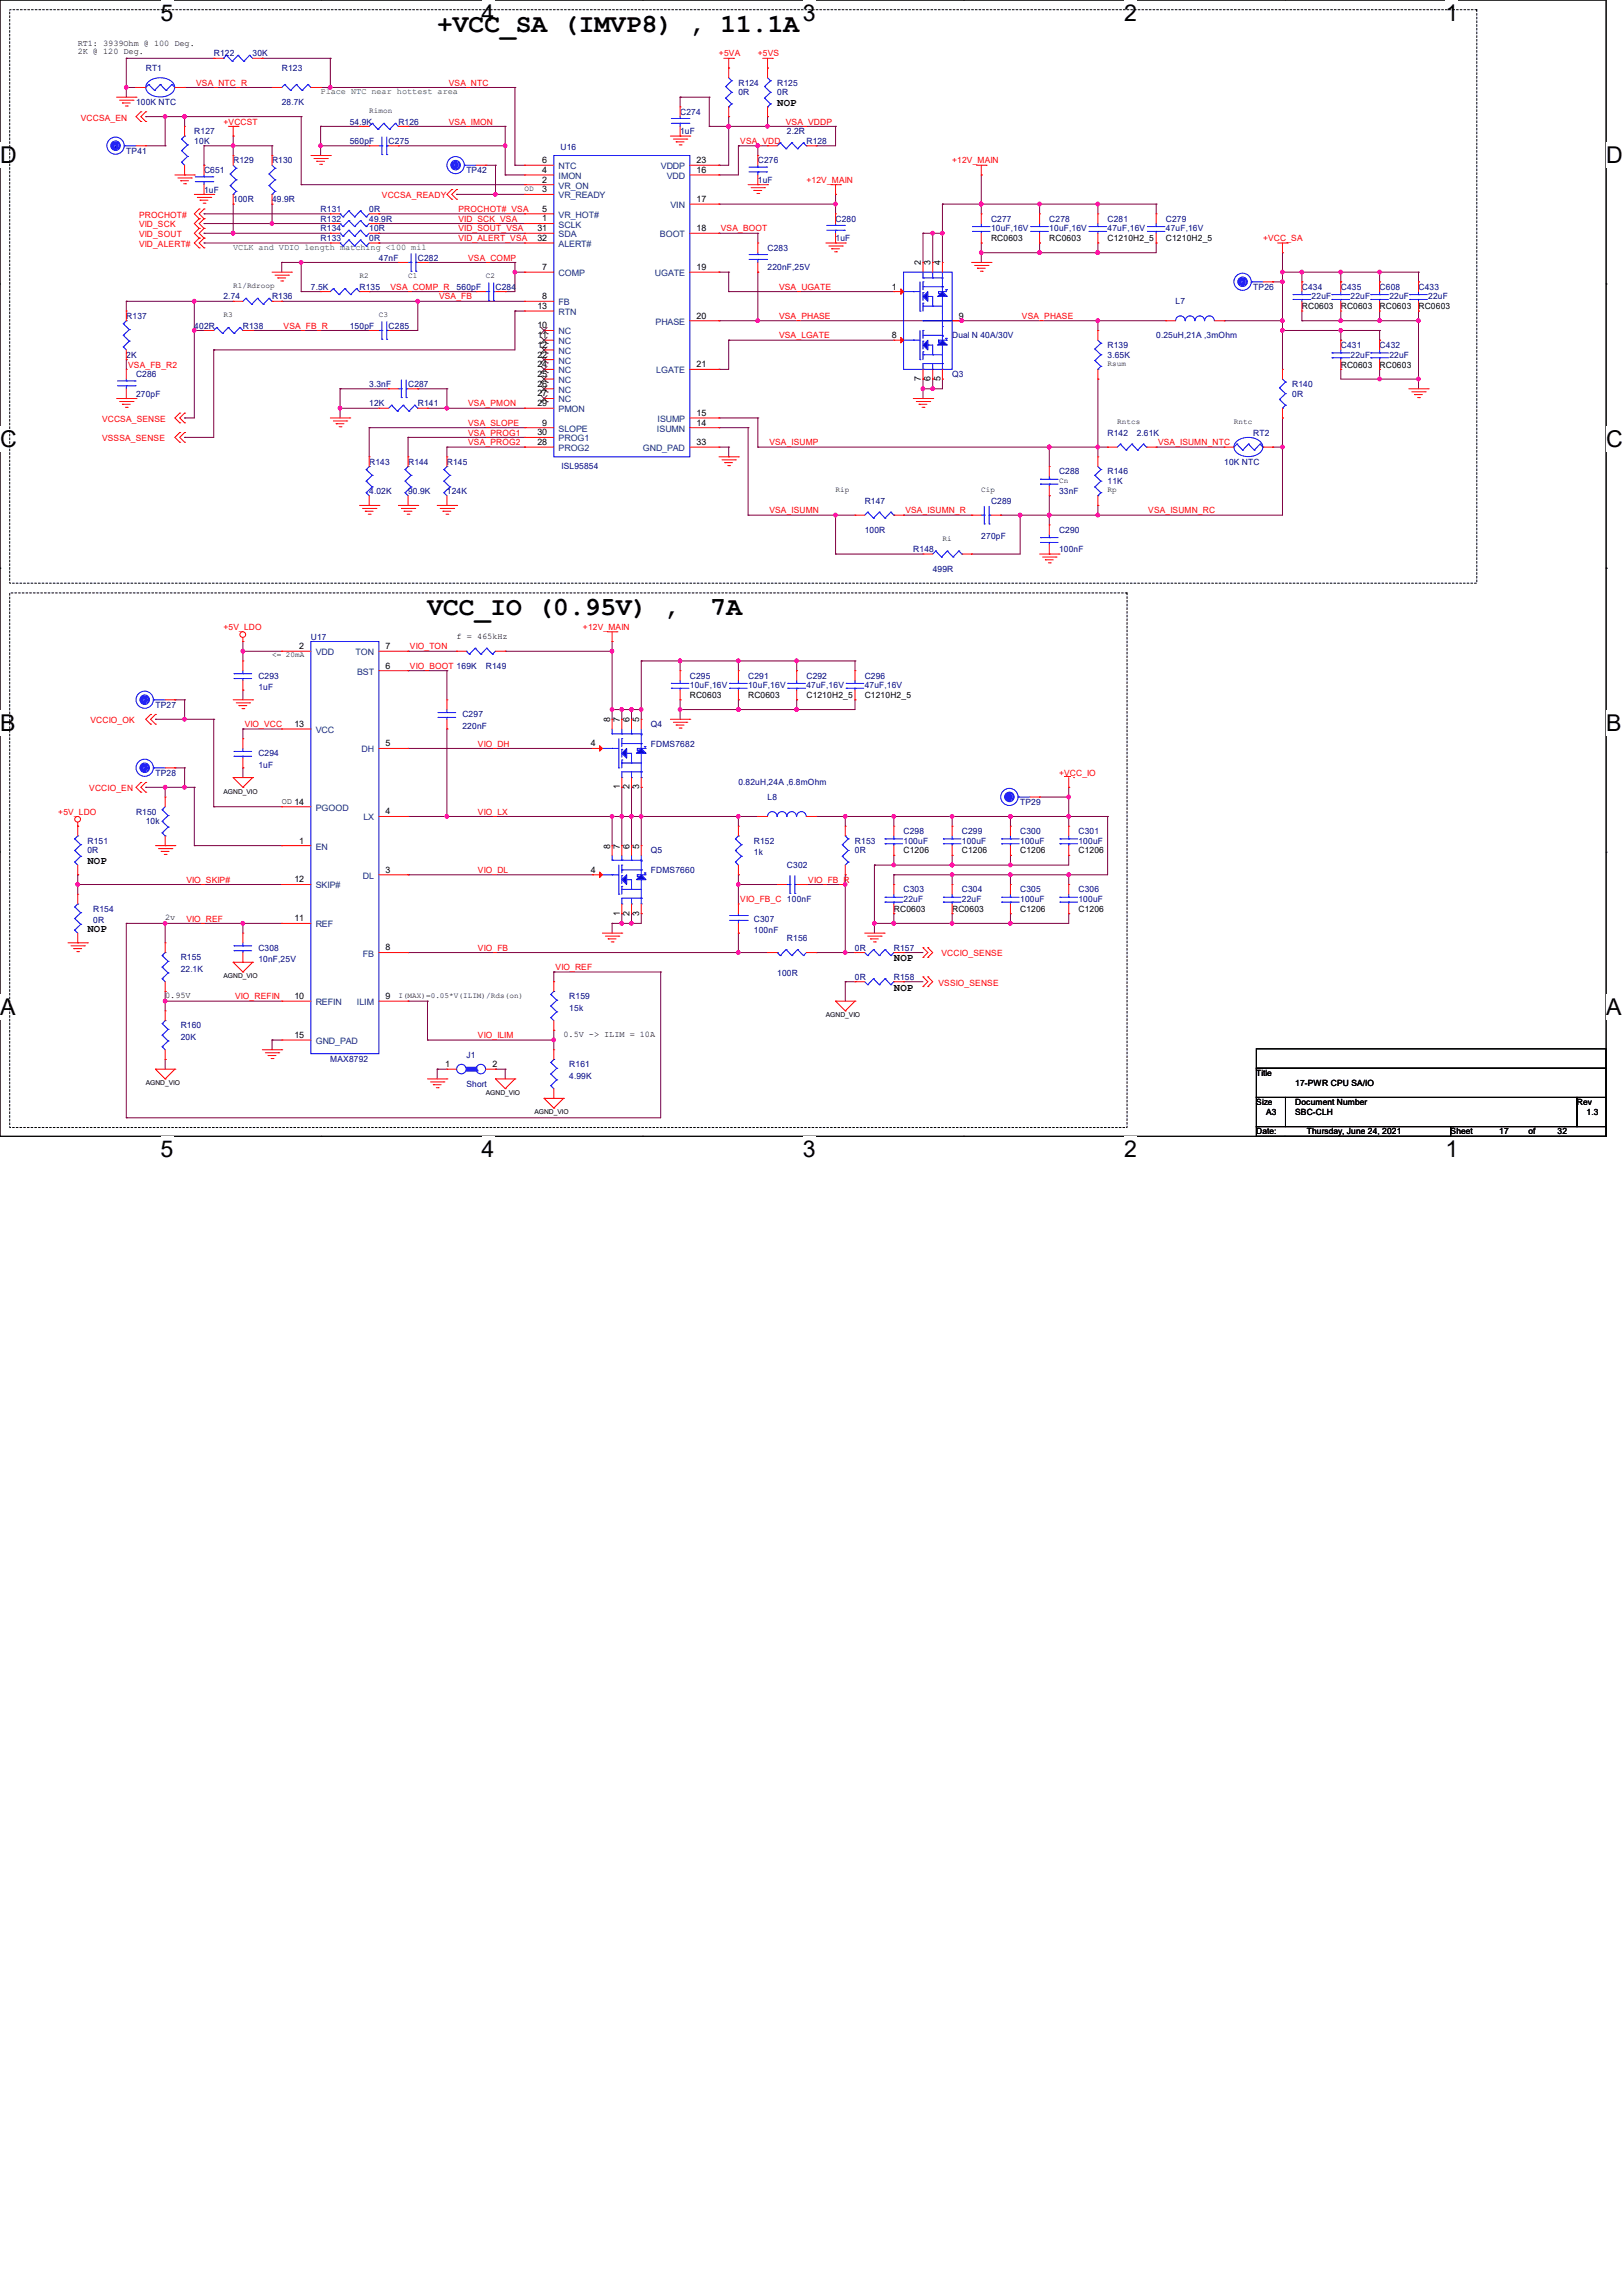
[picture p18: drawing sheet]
<svg xmlns="http://www.w3.org/2000/svg" width="297mm" height="420mm" viewBox="0 0 297 420" stroke-linecap="round" stroke-linejoin="round" font-family="sans-serif">
<defs><g id="words">
<g font-size="4.8">
<text x="80" y="5.8">+VCC_SA (IMVP8) , 11.1A</text>
<text x="78.2" y="112.5">VCC_IO (0.95V) ,</text>
<text x="130" y="112.5">7A</text>
</g>
<g font-size="4.2">
<text x="29.4" y="3.8">5</text>
<text x="88.1" y="3.8">4</text>
<text x="146.9" y="3.8">3</text>
<text x="205.7" y="3.8">2</text>
<text x="264.5" y="3.8">1</text>
<text x="0" y="29.8">D</text>
<text x="293.9" y="29.8">D</text>
<text x="0" y="81.7">C</text>
<text x="293.9" y="81.7">C</text>
<text x="0" y="133.7">B</text>
<text x="293.9" y="133.7">B</text>
<text x="0" y="185.6">A</text>
<text x="293.9" y="185.6">A</text>
<text x="29.4" y="211.7">5</text>
<text x="88.1" y="211.7">4</text>
<text x="146.9" y="211.7">3</text>
<text x="205.7" y="211.7">2</text>
<text x="264.5" y="211.7">1</text>
</g>
<g font-size="1.9">
<text x="142.2" y="19.4">NOP</text>
<text x="16" y="158.1">NOP</text>
<text x="16" y="170.5">NOP</text>
<text x="163.6" y="175.9">NOP</text>
<text x="163.6" y="181.2">NOP</text>
</g>
<g font-size="1.6">
<text x="14.2" y="8.3">RT1: 3939Ohm @ 100 Deg.</text>
<text x="14.2" y="9.9">2K @ 120 Deg.</text>
<text x="99.2" y="29.8">6</text>
<text x="127.5" y="29.8">23</text>
<text x="99.2" y="33.4">2</text>
<text x="99.2" y="35.2">3</text>
<text x="99.2" y="31.6">4</text>
<text x="127.5" y="31.6">16</text>
<text x="99.2" y="40.5">1</text>
<text x="99.2" y="38.7">5</text>
<text x="127.5" y="37">17</text>
<text x="98.3" y="42.3">31</text>
<text x="98.3" y="44.1">32</text>
<text x="127.5" y="42.3">18</text>
<text x="181.4" y="44.1">RC0603</text>
<text x="192" y="44.1">RC0603</text>
<text x="202.7" y="44.1">C1210H2_5</text>
<text x="213.4" y="44.1">C1210H2_5</text>
<text x="99.2" y="49.4">7</text>
<text x="127.5" y="49.4">19</text>
<text x="163.2" y="53">1</text>
<text x="168.5" y="48.6" transform="rotate(-90 168.5 48.6)">2</text>
<text x="170.3" y="48.6" transform="rotate(-90 170.3 48.6)">3</text>
<text x="172.1" y="48.6" transform="rotate(-90 172.1 48.6)">4</text>
<text x="98.3" y="56.5">13</text>
<text x="99.2" y="54.7">8</text>
<text x="127.5" y="58.3">20</text>
<text x="175.5" y="58.3">9</text>
<text x="238.2" y="56.6">RC0603</text>
<text x="245.4" y="56.6">RC0603</text>
<text x="252.5" y="56.6">RC0603</text>
<text x="259.6" y="56.6">RC0603</text>
<text x="98.3" y="60.1">10</text>
<text x="98.3" y="61.9">11</text>
<text x="98.3" y="63.6">12</text>
<text x="98.3" y="65.4">22</text>
<text x="163.2" y="61.9">8</text>
<text x="98.3" y="67.2">24</text>
<text x="98.3" y="69">25</text>
<text x="98.3" y="70.7">26</text>
<text x="127.5" y="67.2">21</text>
<text x="168.5" y="69.7" transform="rotate(-90 168.5 69.7)">7</text>
<text x="170.3" y="69.7" transform="rotate(-90 170.3 69.7)">6</text>
<text x="172.1" y="69.7" transform="rotate(-90 172.1 69.7)">5</text>
<text x="245.4" y="67.2">RC0603</text>
<text x="252.5" y="67.2">RC0603</text>
<text x="98.3" y="72.5">27</text>
<text x="98.3" y="74.3">29</text>
<text x="99.2" y="77.9">9</text>
<text x="127.5" y="77.9">14</text>
<text x="127.5" y="76.1">15</text>
<text x="98.3" y="81.4">28</text>
<text x="98.3" y="79.6">30</text>
<text x="127.5" y="81.4">33</text>
<text x="54.8" y="118.7">2</text>
<text x="70.6" y="118.7">7</text>
<text x="83.6" y="116.8">f = 465kHz</text>
<text x="70.6" y="122.3">6</text>
<text x="126.2" y="127.7">RC0603</text>
<text x="136.9" y="127.7">RC0603</text>
<text x="147.6" y="127.7">C1210H2_5</text>
<text x="158.2" y="127.7">C1210H2_5</text>
<text x="53.9" y="133">13</text>
<text x="70.6" y="136.5">5</text>
<text x="108.1" y="136.5">4</text>
<text x="111.6" y="132.1" transform="rotate(-90 111.6 132.1)">8</text>
<text x="113.4" y="132.1" transform="rotate(-90 113.4 132.1)">7</text>
<text x="115.2" y="132.1" transform="rotate(-90 115.2 132.1)">6</text>
<text x="117" y="132.1" transform="rotate(-90 117 132.1)">5</text>
<text x="51.6" y="147">OD 14</text>
<text x="70.6" y="149">4</text>
<text x="113.4" y="144.4" transform="rotate(-90 113.4 144.4)">1</text>
<text x="115.2" y="144.4" transform="rotate(-90 115.2 144.4)">2</text>
<text x="117" y="144.4" transform="rotate(-90 117 144.4)">3</text>
<text x="54.8" y="154.3">1</text>
<text x="111.6" y="155.2" transform="rotate(-90 111.6 155.2)">8</text>
<text x="113.4" y="155.2" transform="rotate(-90 113.4 155.2)">7</text>
<text x="115.2" y="155.2" transform="rotate(-90 115.2 155.2)">6</text>
<text x="117" y="155.2" transform="rotate(-90 117 155.2)">5</text>
<text x="53.9" y="161.4">12</text>
<text x="70.6" y="159.6">3</text>
<text x="108.1" y="159.6">4</text>
<text x="165.4" y="156.1">C1206</text>
<text x="176" y="156.1">C1206</text>
<text x="186.7" y="156.1">C1206</text>
<text x="197.4" y="156.1">C1206</text>
<text x="113.4" y="167.5" transform="rotate(-90 113.4 167.5)">1</text>
<text x="115.2" y="167.5" transform="rotate(-90 115.2 167.5)">2</text>
<text x="117" y="167.5" transform="rotate(-90 117 167.5)">3</text>
<text x="163.6" y="166.8">RC0603</text>
<text x="174.2" y="166.8">RC0603</text>
<text x="186.7" y="166.8">C1206</text>
<text x="197.4" y="166.8">C1206</text>
<text x="30.2" y="168.4">2v</text>
<text x="53.9" y="168.5">11</text>
<text x="70.6" y="173.9">8</text>
<text x="30.2" y="182.6">0.95V</text>
<text x="53.9" y="182.8">10</text>
<text x="70.6" y="182.8">9</text>
<text x="53.9" y="189.9">15</text>
<text x="103.1" y="189.7">0.5V -&gt; ILIM = 10A</text>
<text x="81.4" y="195.2">1</text>
<text x="90.1" y="195.2">2</text>
<text x="229.9" y="196.8">Title</text>
<text x="229.9" y="202.2">Size</text>
<text x="231.7" y="204">A3</text>
<text x="237" y="202.2">Document Number</text>
<text x="237" y="204">SBC-CLH</text>
<text x="237" y="198.6">17-PWR CPU SA/IO</text>
<text x="288.6" y="202.2">Rev</text>
<text x="290.4" y="204">1.3</text>
<text x="229.9" y="207.5">Date:</text>
<text x="239.1" y="207.5">Thursday, June 24, 2021</text>
<text x="265.5" y="207.5">Sheet</text>
<text x="274.4" y="207.5">17</text>
<text x="279.7" y="207.5">of</text>
<text x="285" y="207.5">32</text>
</g>
<g font-size="1.6" fill="#000080">
<text x="39.1" y="10.3">R122</text>
<text x="46.2" y="10.3">30K</text>
<text x="26.7" y="13">RT1</text>
<text x="51.6" y="13">R123</text>
<text x="135.1" y="15.7">R124</text>
<text x="135.1" y="17.4">0R</text>
<text x="142.2" y="15.7">R125</text>
<text x="142.2" y="17.4">0R</text>
<text x="24.9" y="19.2">100K NTC</text>
<text x="51.6" y="19.2">28.7K</text>
<text x="64" y="22.8">54.9K</text>
<text x="72.9" y="22.8">R126</text>
<text x="124.5" y="21">C274</text>
<text x="23.1" y="28.1">TP41</text>
<text x="35.6" y="24.6">R127</text>
<text x="35.6" y="26.3">10K</text>
<text x="42.7" y="29.9">R129</text>
<text x="49.8" y="29.9">R130</text>
<text x="64" y="26.3">560pF</text>
<text x="71.1" y="26.3">C275</text>
<text x="102.6" y="27.4">U16</text>
<text x="124.5" y="24.6">1uF</text>
<text x="138.7" y="29.9">C276</text>
<text x="144" y="24.6">2.2R</text>
<text x="147.6" y="26.3">R128</text>
<text x="37.3" y="31.7">C651</text>
<text x="37.3" y="35.2">1uF</text>
<text x="85.3" y="31.7">TP42</text>
<text x="138.7" y="33.4">1uF</text>
<text x="42.7" y="37">100R</text>
<text x="49.8" y="37">49.9R</text>
<text x="58.7" y="38.8">R131</text>
<text x="58.7" y="40.6">R132</text>
<text x="67.6" y="38.8">0R</text>
<text x="67.6" y="40.6">49.9R</text>
<text x="152.9" y="40.6">C280</text>
<text x="181.4" y="40.6">C277</text>
<text x="192" y="40.6">C278</text>
<text x="202.7" y="40.6">C281</text>
<text x="213.4" y="40.6">C279</text>
<text x="58.7" y="44.1">R133</text>
<text x="58.7" y="42.3">R134</text>
<text x="67.6" y="44.1">0R</text>
<text x="67.6" y="42.3">10R</text>
<text x="69.3" y="47.7">47nF</text>
<text x="76.5" y="47.7">C282</text>
<text x="140.5" y="45.9">C283</text>
<text x="152.9" y="44.1">1uF</text>
<text x="181.4" y="42.3">10uF,16V</text>
<text x="192" y="42.3">10uF,16V</text>
<text x="202.7" y="42.3">47uF,16V</text>
<text x="213.4" y="42.3">47uF,16V</text>
<text x="56.9" y="53">7.5K</text>
<text x="65.8" y="53">R135</text>
<text x="83.6" y="53">560pF</text>
<text x="90.7" y="53">C284</text>
<text x="140.5" y="49.4">220nF,25V</text>
<text x="229.4" y="53">TP26</text>
<text x="238.2" y="53">C434</text>
<text x="245.4" y="53">C435</text>
<text x="252.5" y="53">C608</text>
<text x="259.6" y="53">C433</text>
<text x="23.1" y="58.3">R137</text>
<text x="40.9" y="54.8">2.74</text>
<text x="49.8" y="54.8">R136</text>
<text x="215.1" y="55.7">L7</text>
<text x="240" y="54.8">22uF</text>
<text x="247.1" y="54.8">22uF</text>
<text x="254.3" y="54.8">22uF</text>
<text x="261.4" y="54.8">22uF</text>
<text x="23.1" y="65.4">2K</text>
<text x="35.6" y="60.1">402R</text>
<text x="44.4" y="60.1">R138</text>
<text x="64" y="60.1">150pF</text>
<text x="71.1" y="60.1">C285</text>
<text x="174.2" y="61.9">Dual N 40A/30V</text>
<text x="202.7" y="63.7">R139</text>
<text x="202.7" y="65.4">3.65K</text>
<text x="211.6" y="61.9">0.25uH,21A ,3mOhm</text>
<text x="245.4" y="63.7">C431</text>
<text x="247.1" y="65.4">22uF</text>
<text x="252.5" y="63.7">C432</text>
<text x="254.3" y="65.4">22uF</text>
<text x="24.9" y="69">C286</text>
<text x="67.6" y="70.8">3.3nF</text>
<text x="74.7" y="70.8">C287</text>
<text x="174.2" y="69">Q3</text>
<text x="236.5" y="70.8">R140</text>
<text x="24.9" y="72.6">270pF</text>
<text x="67.6" y="74.3">12K</text>
<text x="76.5" y="74.3">R141</text>
<text x="236.5" y="72.6">0R</text>
<text x="202.7" y="79.7">R142</text>
<text x="208" y="79.7">2.61K</text>
<text x="229.4" y="79.7">RT2</text>
<text x="67.6" y="85">R143</text>
<text x="74.7" y="85">R144</text>
<text x="81.8" y="85">R145</text>
<text x="102.8" y="85.7">ISL95854</text>
<text x="193.8" y="86.8">C288</text>
<text x="202.7" y="86.8">R146</text>
<text x="202.7" y="88.6">11K</text>
<text x="224" y="85">10K NTC</text>
<text x="67.6" y="90.3">4.02K</text>
<text x="74.7" y="90.3">90.9K</text>
<text x="81.8" y="90.3">124K</text>
<text x="158.2" y="92.1">R147</text>
<text x="181.4" y="92.1">C289</text>
<text x="193.8" y="90.3">33nF</text>
<text x="158.2" y="97.4">100R</text>
<text x="167.1" y="101">R148</text>
<text x="179.6" y="98.5">270pF</text>
<text x="193.8" y="97.4">C290</text>
<text x="193.8" y="101">100nF</text>
<text x="170.7" y="104.6">499R</text>
<text x="56.9" y="117">U17</text>
<text x="47.3" y="124.1">C293</text>
<text x="88.9" y="122.3">R149</text>
<text x="126.2" y="124.1">C295</text>
<text x="126.2" y="125.9">10uF,16V</text>
<text x="136.9" y="124.1">C291</text>
<text x="136.9" y="125.9">10uF,16V</text>
<text x="147.6" y="124.1">C292</text>
<text x="147.6" y="125.9">47uF,16V</text>
<text x="158.2" y="124.1">C296</text>
<text x="158.2" y="125.9">47uF,16V</text>
<text x="28.4" y="129.5">TP27</text>
<text x="47.3" y="126.2">1uF</text>
<text x="84.6" y="131.2">C297</text>
<text x="84.6" y="133.3">220nF</text>
<text x="119.1" y="133">Q4</text>
<text x="119.1" y="136.6">FDMS7682</text>
<text x="28.4" y="141.9">TP28</text>
<text x="47.3" y="138.3">C294</text>
<text x="47.3" y="140.5">1uF</text>
<text x="135.1" y="143.7">0.82uH,24A ,6.8mOhm</text>
<text x="24.9" y="149">R150</text>
<text x="140.5" y="146.3">L8</text>
<text x="186.7" y="147.2">TP29</text>
<text x="16" y="154.3">R151</text>
<text x="26.7" y="150.8">10k</text>
<text x="138" y="154.3">R152</text>
<text x="156.5" y="154.3">R153</text>
<text x="165.4" y="152.6">C298</text>
<text x="165.4" y="154.3">100uF</text>
<text x="176" y="152.6">C299</text>
<text x="176" y="154.3">100uF</text>
<text x="186.7" y="152.6">C300</text>
<text x="186.7" y="154.3">100uF</text>
<text x="197.4" y="152.6">C301</text>
<text x="197.4" y="154.3">100uF</text>
<text x="16" y="156.1">0R</text>
<text x="119.1" y="156.1">Q5</text>
<text x="119.1" y="159.7">FDMS7660</text>
<text x="138" y="156.5">1k</text>
<text x="144" y="158.8">C302</text>
<text x="156.5" y="156.1">0R</text>
<text x="17.1" y="166.8">R154</text>
<text x="165.4" y="163.2">C303</text>
<text x="165.4" y="165">22uF</text>
<text x="176" y="163.2">C304</text>
<text x="176" y="165">22uF</text>
<text x="186.7" y="163.2">C305</text>
<text x="186.7" y="165">100uF</text>
<text x="197.4" y="163.2">C306</text>
<text x="197.4" y="165">100uF</text>
<text x="17.1" y="168.9">0R</text>
<text x="47.3" y="173.9">C308</text>
<text x="138" y="168.6">C307</text>
<text x="138" y="170.7">100nF</text>
<text x="144" y="172.1">R156</text>
<text x="156.5" y="173.9">0R</text>
<text x="163.6" y="173.9">R157</text>
<text x="33.1" y="175.7">R155</text>
<text x="33.1" y="177.8">22.1K</text>
<text x="47.3" y="176">10nF,25V</text>
<text x="142.2" y="178.5">100R</text>
<text x="156.5" y="179.2">0R</text>
<text x="163.6" y="179.2">R158</text>
<text x="104.2" y="182.8">R159</text>
<text x="104.2" y="184.9">15k</text>
<text x="33.1" y="188.1">R160</text>
<text x="33.1" y="190.2">20K</text>
<text x="60.5" y="194.2">MAX8792</text>
<text x="85.3" y="193.5">J1</text>
<text x="104.2" y="195.2">R161</text>
<text x="104.2" y="197.4">4.99K</text>
<text x="85.3" y="198.8">Short</text>
</g>
<g font-size="1.6" fill="#f00">
<text x="131.6" y="10.3">+5VA</text>
<text x="138.7" y="10.3">+5VS</text>
<text x="35.9" y="15.7">VSA_NTC_R</text>
<text x="82.1" y="15.7">VSA_NTC</text>
<text x="14.8" y="22.1">VCCSA_EN</text>
<text x="40.9" y="22.8">+VCCST</text>
<text x="82.1" y="22.8">VSA_IMON</text>
<text x="143.8" y="22.8">VSA_VDDP</text>
<text x="135.5" y="26.3">VSA_VDD</text>
<text x="174.2" y="29.9">+12V_MAIN</text>
<text x="147.6" y="33.4">+12V_MAIN</text>
<text x="25.4" y="39.8">PROCHOT#</text>
<text x="25.4" y="41.6">VID_SCK</text>
<text x="69.9" y="36.3">VCCSA_READY</text>
<text x="83.9" y="38.8">PROCHOT#_VSA</text>
<text x="83.9" y="40.6">VID_SCK_VSA</text>
<text x="25.4" y="43.4">VID_SOUT</text>
<text x="25.4" y="45.2">VID_ALERT#</text>
<text x="83.9" y="42.3">VID_SOUT_VSA</text>
<text x="83.9" y="44.1">VID_ALERT_VSA</text>
<text x="85.7" y="47.7">VSA_COMP</text>
<text x="131.9" y="42.3">VSA_BOOT</text>
<text x="231.1" y="44.1">+VCC_SA</text>
<text x="71.5" y="53">VSA_COMP_R</text>
<text x="142.6" y="53">VSA_UGATE</text>
<text x="80.3" y="54.8">VSA_FB</text>
<text x="142.6" y="58.3">VSA_PHASE</text>
<text x="187" y="58.3">VSA_PHASE</text>
<text x="51.9" y="60.1">VSA_FB_R</text>
<text x="142.6" y="61.9">VSA_LGATE</text>
<text x="23.5" y="67.2">VSA_FB_R2</text>
<text x="18.7" y="77.2">VCCSA_SENSE</text>
<text x="85.7" y="77.9">VSA_SLOPE</text>
<text x="85.7" y="74.3">VSA_PMON</text>
<text x="18.7" y="80.7">VSSSA_SENSE</text>
<text x="85.7" y="79.7">VSA_PROG1</text>
<text x="85.7" y="81.4">VSA_PROG2</text>
<text x="140.8" y="81.4">VSA_ISUMP</text>
<text x="211.9" y="81.4">VSA_ISUMN_NTC</text>
<text x="140.8" y="93.9">VSA_ISUMN</text>
<text x="165.7" y="93.9">VSA_ISUMN_R</text>
<text x="210.1" y="93.9">VSA_ISUMN_RC</text>
<text x="40.9" y="115.2">+5V_LDO</text>
<text x="75" y="118.8">VIO_TON</text>
<text x="106.7" y="115.2">+12V_MAIN</text>
<text x="75" y="122.3">VIO_BOOT 169K</text>
<text x="16.6" y="132.3">VCCIO_OK</text>
<text x="44.8" y="133">VIO_VCC</text>
<text x="87.5" y="136.6">VIO_DH</text>
<text x="193.8" y="141.9">+VCC_IO</text>
<text x="10.7" y="149">+5V_LDO</text>
<text x="16.3" y="144.7">VCCIO_EN</text>
<text x="87.5" y="149">VIO_LX</text>
<text x="34.1" y="161.5">VIO_SKIP#</text>
<text x="87.5" y="159.7">VIO_DL</text>
<text x="147.9" y="161.5">VIO_FB_R</text>
<text x="135.5" y="165">VIO_FB_C 100nF</text>
<text x="34.1" y="168.6">VIO_REF</text>
<text x="87.5" y="173.9">VIO_FB</text>
<text x="101.7" y="177.5">VIO_REF</text>
<text x="172.3" y="175">VCCIO_SENSE</text>
<text x="43" y="182.8">VIO_REFIN</text>
<text x="171.7" y="180.3">VSSIO_SENSE</text>
<text x="87.5" y="189.9">VIO_ILIM</text>
</g>
<g font-size="1.6" fill="#008000">
<text x="58.7" y="17.2">Place NTC near hottest area</text>
<text x="42.7" y="45.7">VCLK and VDIO length matching &lt;100 mil</text>
</g>
<g font-size="1.6" fill="#004080">
<text x="102.2" y="34.5">VR_ON</text>
<text x="102.2" y="32.7">IMON</text>
<text x="102.2" y="30.9">NTC</text>
<text x="120.9" y="30.9">VDDP</text>
<text x="122" y="32.7">VDD</text>
<text x="102.2" y="41.6">SCLK</text>
<text x="102.2" y="36.3">VR_READY</text>
<text x="102.2" y="39.8">VR_HOT#</text>
<text x="122.7" y="38.1">VIN</text>
<text x="102.2" y="43.4">SDA</text>
<text x="102.2" y="45.2">ALERT#</text>
<text x="120.8" y="43.4">BOOT</text>
<text x="102.2" y="50.5">COMP</text>
<text x="119.8" y="50.5">UGATE</text>
<text x="102.2" y="55.8">FB</text>
<text x="102.2" y="57.6">RTN</text>
<text x="120" y="59.4">PHASE</text>
<text x="102.2" y="61.2">NC</text>
<text x="102.2" y="63">NC</text>
<text x="102.2" y="64.7">NC</text>
<text x="102.2" y="66.5">NC</text>
<text x="102.2" y="68.3">NC</text>
<text x="102.2" y="70.1">NC</text>
<text x="102.2" y="71.8">NC</text>
<text x="120.1" y="68.3">LGATE</text>
<text x="102.2" y="73.6">NC</text>
<text x="102.2" y="75.4">PMON</text>
<text x="120.3" y="77.2">ISUMP</text>
<text x="102.2" y="79">SLOPE</text>
<text x="102.2" y="82.5">PROG2</text>
<text x="102.2" y="80.7">PROG1</text>
<text x="117.6" y="82.5">GND_PAD</text>
<text x="120.2" y="79">ISUMN</text>
<text x="57.8" y="119.8">VDD</text>
<text x="65.1" y="119.8">TON</text>
<text x="65.4" y="123.4">BST</text>
<text x="57.8" y="134.1">VCC</text>
<text x="66.2" y="137.6">DH</text>
<text x="57.8" y="148.3">PGOOD</text>
<text x="57.8" y="155.4">EN</text>
<text x="66.5" y="150.1">LX</text>
<text x="66.4" y="160.7">DL</text>
<text x="57.8" y="162.5">SKIP#</text>
<text x="57.8" y="169.6">REF</text>
<text x="66.4" y="175">FB</text>
<text x="57.8" y="183.9">REFIN</text>
<text x="65.3" y="183.9">ILIM</text>
<text x="57.8" y="191">GND_PAD</text>
</g>
<g font-size="1.4">
<text x="67.6" y="20.7">Rimon</text>
<text x="96" y="34.9">OD</text>
<text x="42.7" y="52.7">R1/Rdroop</text>
<text x="65.8" y="50.9">R2</text>
<text x="74.7" y="50.9">C1</text>
<text x="88.9" y="50.9">C2</text>
<text x="40.9" y="58">R3</text>
<text x="69.3" y="58">C3</text>
<text x="202.7" y="66.9">Rsum</text>
<text x="204.5" y="77.6">Rntcs</text>
<text x="225.8" y="77.6">Rntc</text>
<text x="193.8" y="88.3">Cn</text>
<text x="152.9" y="90">Rip</text>
<text x="179.6" y="90">Cip</text>
<text x="202.7" y="90">Rp</text>
<text x="172.5" y="98.9">Ri</text>
<text x="49.8" y="120.3">&lt;= 20mA</text>
<text x="72.9" y="182.5">I(MAX)=0.05*V(ILIM)/Rds(on)</text>
</g>
<g font-size="1.2">
<text x="40.9" y="145.2">AGND_VIO</text>
<text x="40.9" y="178.9">AGND_VIO</text>
<text x="151.1" y="186.1">AGND_VIO</text>
<text x="26.7" y="198.5">AGND_VIO</text>
<text x="88.9" y="200.3">AGND_VIO</text>
<text x="97.8" y="203.8">AGND_VIO</text>
</g>
</g></defs>
<path d="M0 0h293.9v207.9h-293.9z" fill="none" stroke="#000" stroke-width=".18"/>
<g fill="#fff">
<path d="M29.4 0h2.3v4.7h-2.3z"/>
<path d="M29.4 207.9h2.3v4.7h-2.3z"/>
</g>
<path d="M58.8 0h.1M58.8 207.9h.1" fill="none" stroke="#000" stroke-width=".18"/>
<g fill="#fff">
<path d="M88.1 0h2.4v4.7h-2.4z"/>
<path d="M88.1 207.9h2.4v4.7h-2.4z"/>
</g>
<path d="M117.6 0h.1M117.6 207.9h.1" fill="none" stroke="#000" stroke-width=".18"/>
<g fill="#fff">
<path d="M146.9 0h2.4v4.7h-2.4z"/>
<path d="M146.9 207.9h2.4v4.7h-2.4z"/>
</g>
<path d="M176.3 0h.1M176.3 207.9h.1" fill="none" stroke="#000" stroke-width=".18"/>
<g fill="#fff">
<path d="M205.7 0h2.4v4.7h-2.4z"/>
<path d="M205.7 207.9h2.4v4.7h-2.4z"/>
</g>
<path d="M235.1 0h.1M235.1 207.9h.1" fill="none" stroke="#000" stroke-width=".18"/>
<g fill="#fff">
<path d="M264.5 0h2.4v4.7h-2.4z"/>
<path d="M264.5 207.9h2.4v4.7h-2.4z"/>
<path d="M0 26h3v4.7h-3z"/>
<path d="M293.9 26h3.1v4.7h-3.1z"/>
<path d="M0 77.9h3v4.7h-3z"/>
<path d="M293.9 77.9h3.1v4.7h-3.1z"/>
</g>
<path d="M0 51.9h.1M293.9 51.9h.1" fill="none" stroke="#000" stroke-width=".18"/>
<g fill="#fff">
<path d="M0 129.9h2.8v4.7h-2.8z"/>
<path d="M293.9 129.9h2.9v4.7h-2.9z"/>
</g>
<path d="M0 103.9h.1M293.9 103.9h.1" fill="none" stroke="#000" stroke-width=".18"/>
<g fill="#fff">
<path d="M0 181.8h2.8v4.8h-2.8z"/>
<path d="M293.8 181.8h3v4.8h-3z"/>
</g>
<path d="M0 155.9h.1M293.9 155.9h.1" fill="none" stroke="#000" stroke-width=".18"/>
<path d="M1.8 1.8h268.5v104.9h-268.5zM1.8 108.5h204.4v97.7h-204.4z" fill="none" stroke="#000" stroke-width=".18" stroke-dasharray=".3"/>
<g fill="none" stroke="#800040" stroke-width=".18">
<path d="M23.1 10.7h.1M23.1 16h.1M23.1 10.7v7.1M23.1 16h1.8M23.1 10.7h16M33.8 16h.1M33.8 16h16M48 10.7h.1M48 10.7h12.5M58.7 16h.1M58.7 16h35.5M60.5 16h.1"/>
<path d="M60.5 10.7h.1M60.5 10.7v5.3M94.2 16h.1M94.2 16v14.2M124.5 17.8h.1M124.5 17.8v1.8M124.5 17.8h5.3M129.8 17.8h.1M129.8 17.8v5.3M26.7 21.3h.1M26.7 26.7h3.5M26.7 21.3h28.4"/>
<path d="M30.2 21.3h.1M30.2 26.7h.1M30.2 21.3v5.4M33.8 21.3h.1M33.8 21.3v1.8M37.3 39.1h.1M37.3 26.7h.1M37.3 30.2h.1M37.3 26.7h12.5M37.3 39.1h23.2M37.3 26.7v3.5M42.7 37.3h.1"/>
<path d="M42.7 26.7h.1M42.7 24.9h.1M42.7 24.9v3.5M42.7 37.3v5.4M49.8 37.3h.1M49.8 26.7h.1M49.8 26.7v1.7M49.8 37.3v3.6M55.1 21.3h.1M55.1 33.8h.1M55.1 21.3v12.5M55.1 33.8h40.9"/>
<path d="M58.7 23.1h.1M58.7 26.7h.1M58.7 23.1h7.1M58.7 26.7h8.9M58.7 23.1v5.3M69.3 39.1h.1M69.3 39.1h26.7M72.9 26.7h.1M72.9 26.7h19.6M74.7 23.1h.1M74.7 23.1h17.8M83.6 35.6h.1"/>
<path d="M83.6 35.6h12.4M88.9 30.2h1.8M90.7 35.6h.1M90.7 30.2h.1M90.7 30.2v5.4M92.5 32h.1M92.5 26.7h.1M92.5 23.1h.1M92.5 23.1v8.9M92.5 32h3.5M94.2 30.2h.1M94.2 30.2h1.8"/>
<path d="M129.8 23.1h.1M129.8 23.1h23.1M131.6 30.2h.1M131.6 32h.1M131.6 37.3h.1M131.6 37.3h21.3M133.3 21.3h.1M133.3 23.1h.1M133.3 21.3v8.9h-1.7M135.1 26.7h.1M135.1 26.7v5.3h-3.5M135.1 26.7h5.4"/>
<path d="M138.7 26.7h.1M138.7 26.7v1.7M140.5 21.3h.1M140.5 23.1h.1M140.5 21.3v1.8M149.4 26.7h.1M152.9 23.1h.1M152.9 37.3h.1M152.9 35.6h.1M152.9 23.1v3.6h-3.5M152.9 35.6v3.5M172.5 37.3h.1"/>
<path d="M172.5 37.3v10.7M172.5 37.3h39.1M179.6 32h.1M179.6 37.3h.1M179.6 32v7.1M190.2 37.3h.1M190.2 37.3v1.8M200.9 37.3h.1M200.9 37.3v1.8M211.6 37.3h.1M211.6 37.3v1.8M23.1 55.1h.1"/>
<path d="M23.1 55.1v1.8M23.1 55.1h19.6M35.6 55.1h.1M35.6 55.1v21.4h-1.8M37.3 44.4h.1M37.3 42.7h.1M37.3 40.9h.1M37.3 42.7h23.2M37.3 44.4h23.2M37.3 40.9h23.2M42.7 42.7h.1M49.8 40.9h.1"/>
<path d="M51.6 48h.1M51.6 55.1h.1M51.6 55.1h44.4M51.6 48h21.3M51.6 48v1.8M55.1 48h.1M55.1 53.3h.1M55.1 53.3h3.6M55.1 48v5.3M67.6 53.3h.1M67.6 53.3h19.5M69.3 40.9h.1"/>
<path d="M69.3 42.7h.1M69.3 44.4h.1M69.3 42.7h26.7M69.3 44.4h26.7M69.3 40.9h26.7M76.5 55.1h.1M76.5 55.1v5.4h-3.6M78.2 48h.1M78.2 48h16M92.5 53.3h.1M94.2 56.9h.1M94.2 49.8h.1"/>
<path d="M94.2 48h.1M94.2 48v5.3h-1.7M94.2 56.9v7.1h-55.1M94.2 56.9h1.8M94.2 49.8h1.8M131.6 42.7h.1M131.6 49.8h.1M131.6 58.7h.1M131.6 58.7h81.8M131.6 42.7h7.1M131.6 49.8h1.7M133.3 53.3h.1"/>
<path d="M133.3 49.8h.1M133.3 53.3h30.3M133.3 49.8v3.5M138.7 42.7h.1M138.7 49.8h.1M138.7 58.7h.1M138.7 42.7v1.7M138.7 49.8v8.9M168.9 42.7h.1M168.9 42.7v5.3M168.9 42.7h3.6M170.7 42.7h.1"/>
<path d="M170.7 42.7v5.3M172.5 42.7h.1M176 58.7h.1M179.6 44.4h.1M179.6 46.2h.1M179.6 44.4v3.6M190.2 44.4h.1M190.2 46.2h.1M190.2 44.4v1.8M200.9 58.7h.1M200.9 58.7v1.8M200.9 44.4h.1"/>
<path d="M200.9 46.2h.1M200.9 44.4v1.8M211.6 44.4h.1M211.6 44.4v1.8h-32M224 58.7h.1M224 58.7h10.7M232.9 51.6h.1M232.9 51.6h1.8M234.7 51.6h.1M234.7 49.8h.1M234.7 46.2h.1M234.7 58.7h.1"/>
<path d="M234.7 46.2v21.4M234.7 49.8h24.9M238.3 49.8h.1M238.3 51.6h.1M238.3 58.7h.1M238.3 58.7h21.3M238.3 49.8v1.8M238.3 56.9v1.8M245.4 49.8h.1M245.4 51.6h.1M245.4 58.7h.1M245.4 49.8v1.8"/>
<path d="M245.4 56.9v1.8M252.5 49.8h.1M252.5 51.6h.1M252.5 58.7h.1M252.5 49.8v1.8M252.5 56.9v1.8M259.6 49.8h.1M259.6 51.6h.1M259.6 56.9h.1M259.6 58.7h.1M259.6 49.8v1.8M259.6 56.9v14.2"/>
<path d="M23.1 65.8h.1M23.1 65.8v1.8M33.8 76.5h.1M35.6 60.5h.1M35.6 60.5h1.7M39.1 64h.1M39.1 64v16h-5.3M46.2 60.5h.1M46.2 60.5h21.4M62.2 71.1h.1M62.2 74.7h.1M62.2 71.1h8.9"/>
<path d="M62.2 74.7h7.1M62.2 71.1v5.4M67.6 78.2h.1M67.6 78.2h28.4M67.6 78.2v5.4M72.9 60.5h.1M76.5 71.1h.1M76.5 71.1h5.3M78.2 74.7h17.8M81.8 74.7h.1M81.8 71.1h.1M81.8 71.1v3.6"/>
<path d="M96 74.7h.1M131.6 67.6h.1M131.6 76.5h.1M131.6 78.2h.1M131.6 76.5h7.1M131.6 78.2h5.3M133.3 62.2h.1M133.3 62.2h30.3M133.3 62.2v5.4h-1.7M136.9 78.2h.1M136.9 78.2v16M138.7 76.5h.1"/>
<path d="M138.7 76.5v5.3M168.9 71.1h.1M168.9 69.3h.1M168.9 69.3v3.6M170.7 71.1h.1M170.7 69.3h.1M170.7 69.3v1.8M172.5 69.3h.1M172.5 69.3v1.8h-3.6M200.9 69.3h.1M200.9 69.3v14.3M234.7 60.5h.1"/>
<path d="M234.7 76.5h.1M234.7 76.5v17.7h-51.6M234.7 60.5h17.8M245.4 60.5h.1M245.4 62.2h.1M245.4 67.6h.1M245.4 60.5v1.7M245.4 67.6v1.7h14.2M252.5 60.5h.1M252.5 62.2h.1M252.5 69.3h.1M252.5 60.5v1.7"/>
<path d="M252.5 67.6v1.7M259.6 69.3h.1M33.8 80h.1M74.7 80h.1M74.7 80h21.3M74.7 80v3.6M81.8 81.8h.1M81.8 81.8h14.2M81.8 81.8v1.8M96 81.8h.1M131.6 81.8h1.7M133.3 81.8h.1"/>
<path d="M133.3 83.6h.1M133.3 81.8v1.8M136.9 94.2h.1M136.9 94.2h19.6M138.7 81.8h.1M138.7 81.8h64M152.9 94.2h.1M152.9 94.2v7.1M165.4 94.2h.1M165.4 94.2h12.4M183.1 94.2h.1M186.7 94.2h.1"/>
<path d="M186.7 94.2v7.1h-8.9M192 81.8h.1M192 94.2h.1M192 90.7h.1M192 81.8v3.5M192 90.7v5.3M200.9 81.8h.1M200.9 94.2h.1M200.9 92.5h.1M200.9 92.5v1.7M211.6 81.8h.1M211.6 81.8h12.4"/>
<path d="M232.9 81.8h.1M232.9 81.8h1.8M234.7 81.8h.1M44.4 117.3h.1M44.4 119.1h.1M44.4 117.3v3.6M44.4 119.1h7.2M74.7 119.1h.1M74.7 119.1h8.9M92.5 119.1h.1M92.5 119.1h19.5M112 117.3h.1"/>
<path d="M112 117.3v14.3M112 119.1h.1M152.9 101.3h.1M152.9 101.3h16M177.8 101.3h.1M28.4 131.6h.1M28.4 131.6h10.7M32 128h.1M32 128h1.8M33.8 128h.1M33.8 131.6h.1M33.8 128v3.6"/>
<path d="M39.1 131.6h.1M39.1 131.6v16M44.4 126.2h.1M44.4 133.3h.1M44.4 126.2v1.8M44.4 133.3v1.8M44.4 133.3h7.2M74.7 136.9h.1M74.7 122.7h.1M74.7 136.9h33.8M74.7 122.7h7.1M81.8 122.7h.1"/>
<path d="M81.8 133.3h.1M81.8 122.7v5.3M81.8 133.3v16.1M112 129.8h.1M112 129.8h5.3M113.8 129.8h.1M113.8 129.8v1.8M115.6 129.8h.1M115.6 129.8v1.8M117.3 129.8h.1M117.3 120.9v10.7M117.3 120.9h.1"/>
<path d="M117.3 120.9h39.2M124.5 120.9h.1M124.5 128h.1M124.5 129.8h.1M124.5 120.9v1.8M124.5 128v3.6M135.1 120.9h.1M135.1 128h.1M135.1 129.8h.1M135.1 120.9v1.8M135.1 128v1.8M145.8 120.9h.1"/>
<path d="M145.8 128h.1M145.8 129.8h.1M145.8 120.9v1.8M145.8 128v1.8M156.5 120.9h.1M156.5 128h.1M156.5 120.9v1.8M156.5 128v1.8h-32M26.7 144h.1M26.7 144h8.9M30.2 144h.1M30.2 144v1.8"/>
<path d="M32 140.5h.1M32 140.5h1.8M33.8 144h.1M33.8 140.5h.1M33.8 140.5v3.5M35.6 154.7h.1M35.6 144h.1M35.6 154.7h16M35.6 144v10.7M39.1 147.6h.1M39.1 147.6h12.5M44.4 140.5h.1"/>
<path d="M44.4 140.5v1.7M74.7 149.4h.1M74.7 149.4h64M81.8 149.4h.1M112 149.4h.1M112 149.4v5.3M113.8 149.4h.1M113.8 144h.1M113.8 144v10.7M115.6 144h.1M115.6 149.4h.1M115.6 144v10.7"/>
<path d="M117.3 149.4h.1M117.3 144h.1M117.3 144v10.7M135.1 149.4v1.7M135.1 149.4h.1M149.4 149.4h.1M149.4 149.4h53.3M154.7 149.4h.1M154.7 149.4v1.7M160 158.2h.1M160 158.2v12.5M163.6 156.5h.1"/>
<path d="M163.6 158.2h.1M163.6 149.4v1.7M163.6 156.5v1.7M163.6 149.4h.1M174.2 156.5h.1M174.2 158.2h.1M174.2 156.5v1.7M174.2 149.4h.1M174.2 149.4v1.7M184.9 156.5h.1M184.9 158.2h.1M184.9 156.5v1.7"/>
<path d="M184.9 149.4h.1M184.9 149.4v1.7M190.2 145.8h.1M190.2 145.8h5.4M195.6 149.4h.1M195.6 156.5h.1M195.6 144h.1M195.6 144v7.1M195.6 156.5v1.7h-35.6M195.6 145.8h.1M202.7 149.4h.1M202.7 149.4v10.6h-39.1"/>
<path d="M14.2 160h.1M14.2 161.8h.1M14.2 160v3.6M14.2 161.8h37.4M23.1 168.9h.1M23.1 168.9h28.5M23.1 168.9v35.6M30.2 168.9h.1M30.2 168.9v3.6M44.4 168.9h.1M44.4 168.9v1.8M74.7 160h.1"/>
<path d="M74.7 174.2h.1M74.7 160h33.8M74.7 174.2h65.8M101.3 177.8h.1M101.3 177.8v1.8M101.3 177.8h19.6M112 168.9h.1M112 168.9v1.8M113.8 167.1h.1M113.8 168.9h.1M113.8 167.1v1.8M115.6 168.9h.1"/>
<path d="M115.6 167.1h.1M115.6 167.1v1.8M117.3 167.1h.1M117.3 167.1v1.8h-5.3M120.9 177.8h.1M120.9 177.8v26.7h-97.8M135.1 174.2h.1M135.1 170.7h.1M135.1 161.8h.1M135.1 160h.1M135.1 160v5.4M135.1 170.7v3.5"/>
<path d="M135.1 161.8h7.1M147.6 161.8h.1M147.6 161.8h7.1M149.4 174.2h.1M149.4 174.2h7.1M154.7 161.8h.1M154.7 174.2h.1M154.7 179.6h.1M154.7 160h.1M154.7 179.6h1.8M154.7 160v14.2M154.7 179.6v3.5"/>
<path d="M160 168.9h.1M163.6 167.1h.1M163.6 168.9h.1M163.6 160h.1M163.6 160v1.8M163.6 167.1v1.8M165.4 174.2h.1M165.4 179.6h.1M165.4 174.2h3.5M165.4 179.6h3.5M174.2 167.1h.1M174.2 160h.1"/>
<path d="M174.2 168.9h.1M174.2 160v1.8M174.2 167.1v1.8M184.9 167.1h.1M184.9 168.9h.1M184.9 160h.1M184.9 160v1.8M184.9 167.1v1.8M195.6 167.1h.1M195.6 160h.1M195.6 160v1.8M195.6 167.1v1.8h-35.6"/>
<path d="M30.2 183.1h.1M30.2 181.4h.1M30.2 193.8h.1M30.2 181.4v3.5M30.2 193.8v1.8M30.2 183.1h21.4M49.8 190.2h.1M49.8 190.2h1.8M49.8 190.2v1.8M74.7 183.1h.1M74.7 183.1h3.5M78.2 190.2h.1"/>
<path d="M78.2 183.1h.1M78.2 190.2h23.1M78.2 183.1v7.1M80 195.6h.1M80 195.6h1.8M80 195.6v1.8M90.7 195.6h.1M90.7 195.6h1.8M92.5 195.6h.1M92.5 195.6v1.8M101.3 190.2h.1M101.3 188.5h.1"/>
<path d="M101.3 188.5v3.5M23.1 204.5h.1"/>
</g>
<g fill="#f0f" stroke="#f0f" stroke-width=".18">
<circle cx="192" cy="81.8" r=".33"/>
<circle cx="234.7" cy="81.8" r=".33"/>
<circle cx="200.9" cy="94.2" r=".33"/>
<circle cx="192" cy="94.2" r=".33"/>
<circle cx="152.9" cy="94.2" r=".33"/>
<circle cx="200.9" cy="58.7" r=".33"/>
<circle cx="200.9" cy="81.8" r=".33"/>
<circle cx="170.7" cy="71.1" r=".33"/>
<circle cx="168.9" cy="71.1" r=".33"/>
<circle cx="170.7" cy="42.7" r=".33"/>
<circle cx="172.4" cy="42.7" r=".33"/>
<circle cx="179.5" cy="37.3" r=".33"/>
<circle cx="234.7" cy="58.7" r=".33"/>
<circle cx="234.7" cy="51.5" r=".33"/>
<circle cx="234.7" cy="49.8" r=".33"/>
<circle cx="186.7" cy="94.2" r=".33"/>
<circle cx="163.5" cy="168.9" r=".33"/>
<circle cx="160" cy="168.9" r=".33"/>
<circle cx="184.9" cy="168.9" r=".33"/>
<circle cx="195.5" cy="160" r=".33"/>
<circle cx="184.9" cy="160" r=".33"/>
<circle cx="174.2" cy="160" r=".33"/>
<circle cx="124.4" cy="120.9" r=".33"/>
<circle cx="174.2" cy="168.9" r=".33"/>
<circle cx="135.1" cy="120.9" r=".33"/>
<circle cx="135.1" cy="129.8" r=".33"/>
<circle cx="124.4" cy="129.8" r=".33"/>
<circle cx="145.8" cy="129.8" r=".33"/>
<circle cx="145.8" cy="120.9" r=".33"/>
<circle cx="135.1" cy="149.3" r=".33"/>
<circle cx="163.5" cy="149.3" r=".33"/>
<circle cx="184.9" cy="149.3" r=".33"/>
<circle cx="174.2" cy="149.3" r=".33"/>
<circle cx="174.2" cy="158.2" r=".33"/>
<circle cx="163.5" cy="158.2" r=".33"/>
<circle cx="184.9" cy="158.2" r=".33"/>
<circle cx="135.1" cy="174.2" r=".33"/>
<circle cx="135.1" cy="161.8" r=".33"/>
<circle cx="154.7" cy="174.2" r=".33"/>
<circle cx="154.7" cy="161.8" r=".33"/>
<circle cx="117.3" cy="129.8" r=".33"/>
<circle cx="195.5" cy="145.8" r=".33"/>
<circle cx="33.7" cy="144" r=".33"/>
<circle cx="44.4" cy="119.1" r=".33"/>
<circle cx="44.4" cy="168.9" r=".33"/>
<circle cx="30.2" cy="168.9" r=".33"/>
<circle cx="30.2" cy="183.1" r=".33"/>
<circle cx="112" cy="119.1" r=".33"/>
<circle cx="33.7" cy="131.6" r=".33"/>
<circle cx="14.2" cy="161.8" r=".33"/>
<circle cx="117.3" cy="149.3" r=".33"/>
<circle cx="113.8" cy="149.3" r=".33"/>
<circle cx="112" cy="149.3" r=".33"/>
<circle cx="112" cy="129.8" r=".33"/>
<circle cx="115.5" cy="129.8" r=".33"/>
<circle cx="113.8" cy="129.8" r=".33"/>
<circle cx="115.5" cy="168.9" r=".33"/>
<circle cx="113.8" cy="168.9" r=".33"/>
<circle cx="115.5" cy="149.3" r=".33"/>
<circle cx="81.8" cy="149.3" r=".33"/>
<circle cx="154.7" cy="149.3" r=".33"/>
<circle cx="195.5" cy="149.3" r=".33"/>
<circle cx="101.3" cy="190.2" r=".33"/>
<circle cx="30.2" cy="144" r=".33"/>
<circle cx="60.4" cy="16" r=".33"/>
<circle cx="23.1" cy="16" r=".33"/>
<circle cx="35.5" cy="55.1" r=".33"/>
<circle cx="35.5" cy="60.4" r=".33"/>
<circle cx="76.4" cy="55.1" r=".33"/>
<circle cx="92.4" cy="26.6" r=".33"/>
<circle cx="58.6" cy="26.6" r=".33"/>
<circle cx="33.7" cy="21.3" r=".33"/>
<circle cx="90.6" cy="35.5" r=".33"/>
<circle cx="42.6" cy="42.7" r=".33"/>
<circle cx="49.8" cy="40.9" r=".33"/>
<circle cx="42.6" cy="26.6" r=".33"/>
<circle cx="94.2" cy="49.8" r=".33"/>
<circle cx="55.1" cy="48" r=".33"/>
<circle cx="81.8" cy="74.7" r=".33"/>
<circle cx="62.2" cy="74.7" r=".33"/>
<circle cx="133.3" cy="23.1" r=".33"/>
<circle cx="140.4" cy="23.1" r=".33"/>
<circle cx="138.7" cy="26.6" r=".33"/>
<circle cx="152.9" cy="37.3" r=".33"/>
<circle cx="138.7" cy="58.7" r=".33"/>
<circle cx="190.2" cy="37.3" r=".33"/>
<circle cx="190.2" cy="46.2" r=".33"/>
<circle cx="179.5" cy="46.2" r=".33"/>
<circle cx="200.9" cy="46.2" r=".33"/>
<circle cx="200.9" cy="37.3" r=".33"/>
<circle cx="176" cy="58.7" r=".33"/>
<circle cx="238.2" cy="49.8" r=".33"/>
<circle cx="245.3" cy="49.8" r=".33"/>
<circle cx="252.4" cy="49.8" r=".33"/>
<circle cx="245.3" cy="58.7" r=".33"/>
<circle cx="252.4" cy="58.7" r=".33"/>
<circle cx="259.6" cy="58.7" r=".33"/>
<circle cx="234.7" cy="60.4" r=".33"/>
<circle cx="245.3" cy="60.4" r=".33"/>
<circle cx="252.4" cy="69.3" r=".33"/>
<circle cx="259.6" cy="69.3" r=".33"/>
<circle cx="30.2" cy="21.3" r=".33"/>
</g>
<g fill="none" stroke="#f00" stroke-width=".18">
<path d="M178.7 30.2h1.8M179.6 32h.1M179.6 30.2v1.8M180.5 30.2h.1M233.8 44.4h1.8M234.7 46.2h.1M234.7 44.4v1.8M235.6 44.4h.1M167.1 72.9h3.6M167.7 73.4h2.4M168.2 74h.1M168.2 74h1.4"/>
<path d="M168.7 74.5h.4M169.1 74.5h.1M170.1 73.4h.1M170.7 72.9h.1M122.7 131.6h3.5M123.2 132.1h2.5M123.7 132.6h.1M123.7 132.6h1.5M124.3 133.2h.3M124.6 133.2h.1M125.7 132.1h.1M126.2 131.6h.1"/>
<path d="M195.6 144h.1M195.6 142.2v1.8M196.5 142.2h.1M110.2 170.7h3.6M110.8 171.2h2.4M111.3 171.7h.1M111.3 171.7h1.4M111.8 172.3h.4M112.2 172.3h.1M113.2 171.2h.1M113.8 170.7h.1M158.2 170.7h3.6"/>
<path d="M158.8 171.2h2.4M159.3 171.7h.1M159.3 171.7h1.4M159.9 172.3h.3M160.2 172.3h.1M161.2 171.2h.1M161.8 170.7h.1M152.9 183.1h.1M152.9 183.1h3.6M152.9 183.1l1.8 1.8M154.7 184.9h.1M156.5 183.1h.1"/>
<path d="M156.5 183.1l-1.8 1.8"/>
</g>
<path d="M194.7 142.1h1.1v.1h-1.1z" fill="#f00"/>
<g fill="none" stroke="#f00" stroke-width=".18">
<path d="M21.3 17.8h3.6M21.9 18.3h2.4M22.4 18.8h.1M22.4 18.8h1.4M22.9 19.4h.4M23.3 19.4h.1M24.3 18.3h.1M24.9 17.8h.1M24.9 16h.1M24.9 16h1.8M32 16h1.8M33.8 16h.1"/>
<path d="M39.1 10.7h.1M39.1 10.7h1.8M46.2 10.7h1.8M48 10.7h.1M49.8 16h.1M49.8 16h1.8M56.9 16h1.8M58.7 16h.1M124.5 19.6h.1M124.5 19.6v1.7M132.5 10.7h1.7M133.3 12.4h.1"/>
<path d="M133.3 10.7v3.5M133.3 19.6v1.7M134.2 10.7h.1M139.6 10.7h1.8M140.5 12.4h.1M140.5 10.7v3.5M140.5 19.6v1.7M141.4 10.7h.1M24.9 26.7h1.8M25.8 20.4h.1M25.8 22.2h.1M25.8 20.4l-.9 .9 .9 .9"/>
<path d="M26.7 20.4h.1M26.7 22.2h.1M26.7 26.7h.1M26.7 20.4l-.9 .9 .9 .9M32 32h3.6M32.6 32.6h2.4M33.1 33.1h.1M33.1 33.1h1.4M33.6 33.6h.4M33.8 32h.1M33.8 23.1h.1M33.8 23.1v1.8"/>
<path d="M33.8 30.2v1.8M34 33.6h.1M35 32.6h.1M35.6 32h.1M35.6 35.6h3.5M36.1 36.1h2.5M36.4 38.2h.1M36.4 38.2l-.8 .9 .8 .9M36.6 36.6h.1M36.6 36.6h1.5M37.2 37.2h.3M37.3 38.2h.1"/>
<path d="M37.3 35.6h.1M37.3 30.2h.1M37.3 38.2l-.9 .9 .9 .9M37.3 30.2v1.8M37.3 33.8v1.8M37.5 37.2h.1M38.6 36.1h.1M39.1 35.6h.1M41.8 23.1h1.8M42.7 24.9h.1M42.7 28.4h.1M42.7 37.3h.1"/>
<path d="M42.7 23.1v1.8M42.7 28.4v1.8M42.7 35.6v1.7M43.6 23.1h.1M49.8 28.4h.1M49.8 37.3h.1M49.8 28.4v1.8M49.8 35.6v1.7M56.9 28.4h3.6M57.4 29h2.5M58 29.5h.1M58 29.5h1.4"/>
<path d="M58.5 30.1h.3M58.8 30.1h.1M59.9 29h.1M60.5 28.4h.1M60.5 39.1h.1M60.5 39.1h1.7M65.8 23.1h.1M65.8 23.1h1.8M67.6 26.7h.1M67.6 39.1h1.7M67.6 26.7h1.7M69.3 39.1h.1"/>
<path d="M71.1 26.7h1.8M72.9 26.7h.1M72.9 23.1h1.8M74.7 23.1h.1M82.7 34.7h.1M82.7 36.4h.1M82.7 34.7l-.9 .9 .9 .8M83.6 34.7h.1M83.6 36.4h.1M83.6 34.7l-.9 .9 .9 .8M87.1 30.2h1.8M88.9 30.2h.1"/>
<path d="M96 33.8h.1M96 35.6h.1M96 32h.1M96 39.1h.1M96 30.2h.1M96 32h5.3M96 33.8h5.3M96 35.6h5.3M96 39.1h5.3M96 30.2h5.3M122.7 24.9h3.5M123.2 25.4h2.5"/>
<path d="M123.7 26h.1M123.7 26h1.5M124.3 26.5h.3M124.5 24.9h.1M124.5 23.1v1.8M124.6 26.5h.1M125.7 25.4h.1M126.2 24.9h.1M126.2 32h5.4M126.2 30.2h5.4M126.2 37.3h5.4M131.6 32h.1"/>
<path d="M131.6 37.3h.1M131.6 30.2h.1M133.3 21.3h.1M136.9 33.8h3.6M137.5 34.3h2.4M138 34.8h.1M138 34.8h1.4M138.5 35.4h.4M138.7 33.8h.1M138.7 28.4h.1M138.7 28.4v1.8M138.7 32v1.8"/>
<path d="M138.9 35.4h.1M139.9 34.3h.1M140.5 33.8h.1M140.5 21.3h.1M140.5 26.7h.1M140.5 26.7h1.7M147.6 26.7h1.8M149.4 26.7h.1M152 33.8h1.8M152.9 35.6h.1M152.9 39.1h.1M152.9 33.8v1.8"/>
<path d="M152.9 39.1v1.8M153.8 33.8h.1M179.6 39.1h.1M179.6 39.1v1.8M190.2 39.1h.1M190.2 39.1v1.8M200.9 39.1h.1M200.9 39.1v1.8M211.6 39.1h.1M211.6 39.1v1.8M23.1 56.9h.1M23.1 56.9v1.8"/>
<path d="M36.4 40h.1M36.4 41.8h.1M36.4 43.6h.1M36.4 45.3h.1M36.4 40l-.8 .9 .8 .9M36.4 41.8l-.8 .9 .8 .9M36.4 43.6l-.8 .8 .8 .9M37.3 40h.1M37.3 41.8h.1M37.3 43.6h.1M37.3 45.3h.1M37.3 40l-.9 .9 .9 .9"/>
<path d="M37.3 41.8l-.9 .9 .9 .9M37.3 43.6l-.9 .8 .9 .9M42.7 55.1h.1M42.7 55.1h1.7M49.8 49.8h3.5M49.8 55.1h1.8M50.3 50.3h2.5M50.8 50.8h.1M50.8 50.8h1.5M51.4 51.4h.3M51.6 55.1h.1M51.7 51.4h.1"/>
<path d="M52.8 50.3h.1M53.3 49.8h.1M58.7 53.3h.1M58.7 53.3h1.8M60.5 44.4h.1M60.5 42.7h.1M60.5 40.9h.1M60.5 44.4h1.7M60.5 42.7h1.7M60.5 40.9h1.7M65.8 53.3h1.8M67.6 53.3h.1"/>
<path d="M67.6 44.4h1.7M67.6 42.7h1.7M67.6 40.9h1.7M69.3 44.4h.1M69.3 42.7h.1M69.3 40.9h.1M72.9 48h.1M72.9 48h1.8M76.5 48h1.7M78.2 48h.1M87.1 53.3h.1M87.1 53.3h1.8"/>
<path d="M90.7 53.3h1.8M92.5 53.3h.1M96 40.9h.1M96 49.8h.1M96 55.1h.1M96 56.9h.1M96 42.7h.1M96 44.4h.1M96 49.8h5.3M96 44.4h5.3M96 42.7h5.3M96 40.9h5.3"/>
<path d="M96 55.1h5.3M96 56.9h5.3M126.2 49.8h5.4M126.2 58.7h5.4M126.2 42.7h5.4M131.6 42.7h.1M131.6 49.8h.1M131.6 58.7h.1M138.7 49.8h.1M138.7 44.4h.1M138.7 44.4v1.8M138.7 48v1.8"/>
<path d="M151.1 44.4h3.6M151.7 45h2.4M152.2 45.5h.1M152.2 45.5h1.4M152.7 46.1h.4M152.9 44.4h.1M152.9 42.7v1.7M153.1 46.1h.1M154.1 45h.1M154.7 44.4h.1M163.6 53.3h.1M163.6 53.3h1.8"/>
<path d="M168.9 48h.1M168.9 48v1.8M170.7 48h.1M170.7 48v1.8M172.5 48h.1M172.5 48v1.8M174.2 58.7h1.8M176 58.7h.1M177.8 48h3.6M178.4 48.6h2.4M178.9 49.1h.1M178.9 49.1h1.4"/>
<path d="M179.4 49.6h.3M179.6 44.4h.1M179.6 42.7v1.7M179.7 49.6h.1M180.8 48.6h.1M181.4 48h.1M190.2 44.4h.1M190.2 42.7v1.7M200.9 44.4h.1M200.9 42.7v1.7M211.6 44.4h.1M211.6 42.7v1.7"/>
<path d="M213.4 58.7h.1M213.4 58.7h1.7M222.2 58.7h1.8M224 58.7h.1M231.1 51.6h1.8M232.9 51.6h.1M238.3 51.6h.1M238.3 56.9h.1M238.3 51.6v1.7M238.3 55.1v1.8M245.4 51.6h.1M245.4 56.9h.1"/>
<path d="M245.4 51.6v1.7M245.4 55.1v1.8M252.5 51.6h.1M252.5 56.9h.1M252.5 51.6v1.7M252.5 55.1v1.8M259.6 51.6h.1M259.6 56.9h.1M259.6 51.6v1.7M259.6 55.1v1.8M21.3 72.9h3.6M21.9 73.4h2.4"/>
<path d="M22.4 74h.1M22.4 74h1.4M22.9 74.5h.4M23.1 65.8h.1M23.1 72.9h.1M23.1 67.6h.1M23.1 64v1.8M23.1 67.6v1.7M23.1 71.1v1.8M23.3 74.5h.1M24.3 73.4h.1M24.9 72.9h.1"/>
<path d="M32.9 79.1h.1M32.9 75.6h.1M32.9 77.3h.1M32.9 79.1l-.9 .9 .9 .9M32.9 75.6l-.9 .9 .9 .8M33.8 79.1h.1M33.8 75.6h.1M33.8 77.3h.1M33.8 79.1l-.9 .9 .9 .9M33.8 75.6l-.9 .9 .9 .8M37.3 60.5h.1M37.3 60.5h1.8"/>
<path d="M44.4 60.5h1.8M46.2 60.5h.1M60.5 76.5h3.5M61 77h2.5M61.5 77.5h.1M61.5 77.5h1.4M62.1 78.1h.3M62.4 78.1h.1M63.5 77h.1M64 76.5h.1M67.6 60.5h.1M67.6 60.5h1.7"/>
<path d="M69.3 74.7h.1M69.3 74.7h1.8M71.1 71.1h.1M71.1 71.1h1.8M71.1 60.5h1.8M72.9 60.5h.1M74.7 71.1h1.8M76.5 71.1h.1M76.5 74.7h1.7M78.2 74.7h.1M96 78.2h.1M96 74.7h.1"/>
<path d="M96 74.7h5.3M96 78.2h5.3M99.6 60.5h.1M99.6 62.2h.1M99.6 64h.1M99.6 65.8h.1M99.6 67.6h.1M99.6 69.3h.1M99.6 71.1h.1M99.6 72.9h.1M99.6 72.9h1.7M99.6 71.1h1.7"/>
<path d="M99.6 60.5h1.7M99.6 62.2h1.7M99.6 64h1.7M99.6 67.6h1.7M99.6 65.8h1.7M99.6 69.3h1.7M126.2 76.5h5.4M126.2 78.2h5.4M126.2 67.6h5.4M131.6 78.2h.1M131.6 76.5h.1M131.6 67.6h.1"/>
<path d="M163.6 62.2h.1M163.6 62.2h1.8M168.9 69.3h.1M168.9 67.6v1.7M170.7 69.3h.1M170.7 67.6v1.7M172.5 69.3h.1M172.5 67.6v1.7M200.9 60.5h.1M200.9 69.3h.1M200.9 60.5v1.7M200.9 67.6v1.7"/>
<path d="M234.7 67.6h.1M234.7 76.5h.1M234.7 67.6v1.7M234.7 74.7v1.8M245.4 62.2h.1M245.4 67.6h.1M245.4 62.2v1.8M245.4 65.8v1.8M252.5 62.2h.1M252.5 67.6h.1M252.5 62.2v1.8M252.5 65.8v1.8"/>
<path d="M257.8 71.1h3.6M258.4 71.7h2.4M258.9 72.2h.1M258.9 72.2h1.4M259.4 72.7h.4M259.8 72.7h.1M260.8 71.7h.1M261.4 71.1h.1M32.9 80.9h.1M33.8 80.9h.1M65.8 92.5h3.5M66.3 93h2.5"/>
<path d="M66.8 93.5h.1M66.8 93.5h1.5M67.4 94.1h.3M67.6 92.5h.1M67.6 83.6h.1M67.6 83.6v1.7M67.6 90.7v1.8M67.7 94.1h.1M68.8 93h.1M69.3 92.5h.1M72.9 92.5h3.6M73.4 93h2.5"/>
<path d="M74 93.5h.1M74 93.5h1.4M74.5 94.1h.3M74.7 92.5h.1M74.7 83.6h.1M74.7 83.6v1.7M74.7 90.7v1.8M74.8 94.1h.1M75.9 93h.1M76.5 92.5h.1M80 92.5h3.6M80.6 93h2.4"/>
<path d="M81.1 93.5h.1M81.1 93.5h1.4M81.6 94.1h.4M81.8 92.5h.1M81.8 83.6h.1M81.8 83.6v1.7M81.8 90.7v1.8M82 94.1h.1M83 93h.1M83.6 92.5h.1M96 81.8h.1M96 80h.1"/>
<path d="M96 81.8h5.3M96 80h5.3M126.2 81.8h5.4M131.6 81.8h.1M131.6 83.6h3.5M132.1 84.1h2.5M132.6 84.6h.1M132.6 84.6h1.5M133.2 85.2h.3M133.5 85.2h.1M134.6 84.1h.1M135.1 83.6h.1"/>
<path d="M156.5 94.2h.1M156.5 94.2h1.7M163.6 94.2h1.8M165.4 94.2h.1M177.8 94.2h.1M177.8 94.2h1.8M181.4 94.2h1.7M183.1 94.2h.1M192 90.7h.1M192 85.3h.1M192 96h.1M192 85.3v1.8"/>
<path d="M192 88.9v1.8M192 96v1.8M192 99.6v1.7M200.9 83.6h.1M200.9 92.5h.1M200.9 83.6v1.7M200.9 90.7v1.8M202.7 81.8h.1M202.7 81.8h1.8M209.8 81.8h1.8M211.6 81.8h.1M224 81.8h.1"/>
<path d="M224 81.8h1.8M231.1 81.8h1.8M232.9 81.8h.1M44.4 117.3h.1M44.4 116.6v.7M51.6 119.1h.1M51.6 119.1h5.3M69.3 119.1h5.4M74.7 119.1h.1M83.6 119.1h.1M83.6 119.1h1.7M90.7 119.1h1.8"/>
<path d="M92.5 119.1h.1M111.1 115.6h1.8M112 117.3h.1M112 115.6v1.7M112.9 115.6h.1M168.9 101.3h.1M168.9 101.3h1.8M176 101.3h1.8M177.8 101.3h.1M190.2 101.3h3.6M190.8 101.9h2.5M191.3 102.4h.1"/>
<path d="M191.3 102.4h1.4M191.9 103h.3M192 101.3h.1M192.2 103h.1M193.3 101.9h.1M193.8 101.3h.1M27.6 130.7h.1M27.6 132.5h.1M27.6 130.7l-.9 .9 .9 .9M28.4 130.7h.1M28.4 132.5h.1M28.4 130.7l-.8 .9 .8 .9"/>
<path d="M30.2 128h1.8M32 128h.1M42.7 128h3.5M43.2 128.6h2.5M43.7 129.1h.1M43.7 129.1h1.5M44.3 129.6h.3M44.4 120.9h.1M44.4 126.2h.1M44.4 135.1h.1M44.4 120.9v1.8M44.4 124.5v1.7"/>
<path d="M44.4 135.1v1.8M44.4 138.7v1.8M44.6 129.6h.1M45.7 128.6h.1M46.2 128h.1M51.6 133.3h.1M51.6 133.3h5.3M69.3 136.9h5.4M69.3 122.7h5.4M74.7 136.9h.1M74.7 122.7h.1M81.8 128h.1"/>
<path d="M81.8 133.3h.1M81.8 128v1.8M81.8 131.6v1.7M108.5 136.9h.1M108.5 136.9h1.7M112 131.6h.1M112 131.6v1.7M113.8 131.6h.1M113.8 131.6v1.7M115.6 131.6h.1M115.6 131.6v1.7M117.3 131.6h.1"/>
<path d="M117.3 131.6v1.7M124.5 122.7h.1M124.5 128h.1M124.5 122.7v1.8M124.5 126.2v1.8M135.1 122.7h.1M135.1 128h.1M135.1 122.7v1.8M135.1 126.2v1.8M145.8 122.7h.1M145.8 128h.1M145.8 122.7v1.8"/>
<path d="M145.8 126.2v1.8M156.5 122.7h.1M156.5 128h.1M156.5 122.7v1.8M156.5 126.2v1.8M14.2 151.1h.1M14.2 150.4v2.5M14.2 158.2v1.8M25.8 143.1h.1M25.8 144.9h.1M25.8 143.1l-.9 .9 .9 .9M26.7 143.1h.1"/>
<path d="M26.7 144.9h.1M26.7 143.1l-.9 .9 .9 .9M28.4 154.7h3.6M29 155.2h2.5M29.5 155.7h.1M29.5 155.7h1.4M30.1 156.3h.3M30.2 145.8h.1M30.2 154.7h.1M30.2 140.5h1.8M30.2 145.8v1.8M30.2 152.9v1.8"/>
<path d="M30.4 156.3h.1M31.5 155.2h.1M32 154.7h.1M32 140.5h.1M42.7 142.2h.1M42.7 142.2h3.5M42.7 142.2l1.7 1.8M44.4 144h.1M44.4 140.5h.1M46.2 142.2h.1M46.2 142.2l-1.8 1.8M51.6 147.6h.1"/>
<path d="M51.6 154.7h.1M51.6 154.7h5.3M51.6 147.6h5.3M69.3 149.4h5.4M74.7 149.4h.1M112 154.7h.1M112 154.7v1.8M113.8 144h.1M113.8 154.7h.1M113.8 142.2v1.8M113.8 154.7v1.8M115.6 144h.1"/>
<path d="M115.6 154.7h.1M115.6 142.2v1.8M115.6 154.7v1.8M117.3 144h.1M117.3 154.7h.1M117.3 142.2v1.8M117.3 154.7v1.8M135.1 151.1h.1M135.1 151.1v1.8M135.1 158.2v1.8M138.7 149.4h.1M138.7 149.4h1.8"/>
<path d="M147.6 149.4h1.8M149.4 149.4h.1M154.7 151.1h.1M154.7 151.1v1.8M154.7 158.2v1.8M163.6 151.1h.1M163.6 156.5h.1M163.6 151.1v1.8M163.6 154.7v1.8M174.2 151.1h.1M174.2 156.5h.1M174.2 151.1v1.8"/>
<path d="M174.2 154.7v1.8M184.9 151.1h.1M184.9 156.5h.1M184.9 151.1v1.8M184.9 154.7v1.8M188.5 145.8h1.7M190.2 145.8h.1M195.6 151.1h.1M195.6 156.5h.1M195.6 151.1v1.8M195.6 154.7v1.8M12.4 172.5h3.6"/>
<path d="M13 173h2.5M13.5 173.5h.1M13.5 173.5h1.4M14.1 174.1h.3M14.2 160h.1M14.2 172.5h.1M14.2 163.6h.1M14.2 163.6v1.8M14.2 170.7v1.8M14.4 174.1h.1M15.5 173h.1M16 172.5h.1"/>
<path d="M30.2 172.5h.1M30.2 172.5v1.7M30.2 179.6v1.8M42.7 176h.1M42.7 176h3.5M42.7 176l1.7 1.8M44.4 177.8h.1M44.4 170.7h.1M44.4 176h.1M44.4 170.7v1.8M44.4 174.2v1.8M46.2 176h.1"/>
<path d="M46.2 176l-1.8 1.8M51.6 161.8h.1M51.6 168.9h.1M51.6 161.8h5.3M51.6 168.9h5.3M69.3 160h5.4M69.3 174.2h5.4M74.7 160h.1M74.7 174.2h.1M101.3 179.6h.1M101.3 179.6v1.8M108.5 160h.1"/>
<path d="M108.5 160h1.7M113.8 167.1h.1M113.8 165.4v1.7M115.6 167.1h.1M115.6 165.4v1.7M117.3 167.1h.1M117.3 165.4v1.7M135.1 160h.1M135.1 170.7h.1M135.1 165.4h.1M135.1 165.4v1.7M135.1 168.9v1.8"/>
<path d="M140.5 174.2h.1M140.5 174.2h1.7M142.2 161.8h.1M142.2 161.8h1.8M145.8 161.8h1.8M147.6 161.8h.1M147.6 174.2h1.8M149.4 174.2h.1M154.7 160h.1M156.5 174.2h.1M156.5 179.6h.1M156.5 174.2h1.7"/>
<path d="M156.5 179.6h1.7M163.6 161.8h.1M163.6 167.1h.1M163.6 174.2h1.8M163.6 161.8v1.8M163.6 165.4v1.7M163.6 179.6h1.8M165.4 174.2h.1M165.4 179.6h.1M168.9 173.4h.1M168.9 175.1h.1M168.9 178.7h.1"/>
<path d="M168.9 173.4l.9 .8-.9 .9M168.9 178.7l.9 .9-.9 .9M169.8 173.4h.1M169.8 175.1h.1M169.8 178.7h.1M169.8 173.4l.9 .8-.9 .9M169.8 178.7l.9 .9-.9 .9M174.2 161.8h.1M174.2 167.1h.1M174.2 161.8v1.8M174.2 165.4v1.7M184.9 161.8h.1"/>
<path d="M184.9 167.1h.1M184.9 161.8v1.8M184.9 165.4v1.7M195.6 161.8h.1M195.6 167.1h.1M195.6 161.8v1.8M195.6 165.4v1.7M28.4 195.6h.1M28.4 195.6h3.6M28.4 195.6l1.8 1.8M30.2 181.4h.1M30.2 193.8h.1"/>
<path d="M30.2 184.9h.1M30.2 184.9v1.8M30.2 192v1.8M30.2 197.4h.1M32 195.6h.1M32 195.6l-1.8 1.8M48 192h3.6M48.6 192.6h2.4M49.1 193.1h.1M49.1 193.1h1.4M49.6 193.6h.4M50 193.6h.1"/>
<path d="M51 192.6h.1M51.6 183.1h.1M51.6 190.2h.1M51.6 183.1h5.3M51.6 190.2h5.3M51.6 192h.1M69.3 183.1h5.4M74.7 183.1h.1M78.2 197.4h3.6M78.8 197.9h2.4M79.3 198.4h.1M79.3 198.4h1.4"/>
<path d="M79.8 199h.4M80.2 199h.1M81.2 197.9h.1M81.8 197.4h.1M81.8 195.6h.1M81.8 195.6h1.8M88.9 195.6h1.8M90.7 197.4h.1M90.7 195.6h.1M90.7 197.4h3.5M90.7 197.4l1.8 1.7M92.5 199.1h.1"/>
<path d="M94.2 197.4h.1M94.2 197.4l-1.7 1.7M101.3 192h.1M101.3 188.5h.1M101.3 186.7v1.8M101.3 192v1.8M101.3 199.1v1.8M168.9 180.5h.1M169.8 180.5h.1M99.6 200.9h.1M99.6 200.9h3.5M99.6 200.9l1.7 1.8"/>
<path d="M101.3 202.7h.1M101.3 200.9h.1M103.1 200.9h.1M103.1 200.9l-1.8 1.8"/>
<circle cx="44.4" cy="116.1" r=".52"/>
<circle cx="14.2" cy="149.9" r=".52"/>
</g>
<path d="M229.9 191.9h64v3.5h-64zM229.9 195.4h64v5.3h-64zM229.9 200.7h5.3v5.4h-5.3zM229.9 206.1h35.6v1.8h-35.6zM235.2 200.7h53.4v5.4h-53.4zM265.5 206.1h28.4v1.8h-28.4zM288.6 200.7h5.3v5.4h-5.3z" fill="none" stroke="#000" stroke-width=".18"/>
<g fill="none" stroke="#00f" stroke-width=".18">
<path d="M27 15.1a3.3 3.3 0 0 1 4.9 .4 1.81 1.81 0 0 1-1.9 2.2 2.97 2.97 0 0 1-3.2-1.3l-.1-.4zM27.2 15.5h.1M27.2 15.5l-.5 .5M27.2 15.5l1.1 1.1M28.3 16.6h.1M29.3 15.5h.1M29.3 15.5l-1 1.1M29.3 15.5l1.1 1.1M30.4 16.6h.1M31.5 15.5h.1M31.5 15.5l-1.1 1.1M31.5 15.5l.5 .5"/>
<path d="M32 16h.1M40.9 10.7h.1M41.4 10.1h.1M41.4 10.1l1.1 1.1M41.4 10.1l-.5 .6M42.5 11.2h.1M43.6 10.1h.1M43.6 10.1l1 1.1M43.6 10.1l-1.1 1.1M44.6 11.2h.1M45.7 10.1h.1M45.7 10.1l.5 .6"/>
<path d="M45.7 10.1l-1.1 1.1M52.1 15.5h.1M52.1 15.5l-.5 .5M52.1 15.5l1.1 1.1M53.2 16.6h.1M54.2 15.5h.1M54.2 15.5l-1 1.1M54.2 15.5l1.1 1.1M55.3 16.6h.1M56.3 15.5h.1M56.3 15.5l.6 .5M56.3 15.5l-1 1.1"/>
<path d="M56.9 16h.1M132.8 15.8h.1M132.8 17.9h.1M132.8 15.8l1.1 1.1M132.8 17.9l1.1 1.1M133.3 19.6h.1M133.3 14.2l.6 .6M133.9 14.8h.1M133.9 16.9h.1M133.9 19h.1M133.9 19l-.6 .6M133.9 14.8l-1.1 1"/>
<path d="M133.9 16.9l-1.1 1M139.9 15.8h.1M139.9 17.9h.1M139.9 15.8l1.1 1.1M139.9 17.9l1.1 1.1M140.5 19.6h.1M140.5 14.2l.5 .6M141 14.8h.1M141 16.9h.1M141 19h.1M141 19l-.5 .6M141 14.8l-1.1 1"/>
<path d="M141 16.9l-1.1 1M22.8 26.7h.1M22.8 26.7h2.1M33.2 29.7h.1M33.2 27.6h.1M33.2 25.4h.1M33.2 29.7l.6 .5M33.2 27.6l1.1 1M33.2 25.4l1.1 1.1M33.8 24.9h.1M33.8 24.9l-.6 .5M34.3 28.6h.1"/>
<path d="M34.3 26.5h.1M34.3 28.6l-1.1 1.1M34.3 26.5l-1.1 1.1M35.7 33.2h3.2M35.7 32.3h3.2M37.3 32.3h.1M37.3 33.2h.1M37.3 32v.3M37.3 33.2v.6M38.9 33.2h.1M38.9 32.3h.1M42.1 31.8h.1"/>
<path d="M42.1 34h.1M42.1 34l1.1 1M42.1 31.8l1.1 1.1M42.7 35.6h.1M42.7 30.2l.5 .6M43.2 30.8h.1M43.2 32.9h.1M43.2 35h.1M43.2 35l-.5 .6M43.2 30.8l-1.1 1M43.2 32.9l-1.1 1.1M49.2 31.8h.1"/>
<path d="M49.2 34h.1M49.2 31.8l1.1 1.1M49.2 34l1.1 1M49.8 35.6h.1M49.8 30.2l.5 .6M50.3 30.8h.1M50.3 32.9h.1M50.3 35h.1M50.3 35l-.5 .6M50.3 30.8l-1.1 1M50.3 32.9l-1.1 1.1M62.2 39.1h.1"/>
<path d="M62.2 39.1l.6 .6M62.8 39.7h.1M63.8 38.6h.1M63.8 38.6l1.1 1.1M63.8 38.6l-1 1.1M64.9 39.7h.1M66 38.6h.1M66 38.6l1 1.1M66 38.6l-1.1 1.1M67 39.7h.1M67.6 39.1l-.6 .6M68.1 22.6h.1"/>
<path d="M68.1 22.6l-.5 .5M68.1 22.6l1.1 1.1M69.2 23.7h.1M69.3 26.7h.6M69.9 28.3h.1M69.9 26.7h.1M69.9 25.1v3.2M70.2 22.6h.1M70.2 22.6l-1 1.1M70.2 22.6l1.1 1.1M70.8 26.7h.1M70.8 28.3h.1"/>
<path d="M70.8 26.7h.3M70.8 25.1v3.2M71.3 23.7h.1M72.3 22.6h.1M72.3 22.6l.6 .5M72.3 22.6l-1 1.1M72.9 23.1h.1M85 30.2h.1M85 30.2h2.1M101.3 28.4h24.9v55.2h-24.9zM122.9 22.6h3.2M122.9 21.7h3.2"/>
<path d="M124.5 21.7h.1M124.5 22.6h.1M124.5 21.3v.4M124.5 22.6v.5M126.1 22.6h.1M126.1 21.7h.1M137.1 31.5h3.2M137.1 30.6h3.2M138.7 30.6h.1M138.7 31.5h.1M138.7 30.2v.4M138.7 31.5v.5"/>
<path d="M140.3 31.5h.1M140.3 30.6h.1M142.8 26.1h.1M142.8 26.1l-.6 .6M142.8 26.1l1 1.1M143.8 27.2h.1M144.9 26.1h.1M144.9 26.1l-1.1 1.1M144.9 26.1l1.1 1.1M146 27.2h.1M147 26.1h.1M147 26.1l.6 .6"/>
<path d="M147 26.1l-1 1.1M147.6 26.7h.1M22.6 59.2h.1M22.6 59.2l1.1 1.1M23.1 58.7h.1M23.1 58.7l-.5 .5M39.7 59.9h.1M39.7 59.9l-.6 .6M39.7 59.9l1 1.1M41.8 59.9h.1M41.8 59.9l-1.1 1.1M41.8 59.9l1 1.1"/>
<path d="M43.9 59.9h.1M43.9 59.9l.5 .6M43.9 59.9l-1.1 1.1M45 54.6h.1M45 54.6l-.6 .5M45 54.6l1.1 1.1M46.1 55.7h.1M47.1 54.6h.1M47.1 54.6l-1 1.1M47.1 54.6l1.1 1.1M48.2 55.7h.1M49.2 54.6h.1"/>
<path d="M49.2 54.6l.6 .5M49.2 54.6l-1 1.1M49.8 55.1h.1M61 52.8h.1M61 52.8l-.5 .5M61 52.8l1.1 1.1M62.1 53.9h.1M62.2 44.4h.1M62.2 42.7h.1M62.2 40.9h.1M62.2 44.4l.6 .6M62.2 42.7l.6 .5"/>
<path d="M62.2 40.9l.6 .5M62.8 45h.1M62.8 43.2h.1M62.8 41.4h.1M63.1 52.8h.1M63.1 52.8l-1 1.1M63.1 52.8l1.1 1.1M63.8 43.9h.1M63.8 42.1h.1M63.8 40.3h.1M63.8 43.9l1.1 1.1M63.8 43.9l-1 1.1"/>
<path d="M63.8 42.1l1.1 1.1M63.8 42.1l-1 1.1M63.8 40.3l1.1 1.1M63.8 40.3l-1 1.1M64.2 53.9h.1M64.9 45h.1M64.9 43.2h.1M64.9 41.4h.1M65.2 52.8h.1M65.2 52.8l.6 .5M65.2 52.8l-1 1.1M65.8 53.3h.1"/>
<path d="M66 43.9h.1M66 42.1h.1M66 40.3h.1M66 43.9l1 1.1M66 43.9l-1.1 1.1M66 42.1l1 1.1M66 42.1l-1.1 1.1M66 40.3l1 1.1M66 40.3l-1.1 1.1M67 45h.1M67 43.2h.1M67 41.4h.1"/>
<path d="M67.6 44.4l-.6 .6M67.6 42.7l-.6 .5M67.6 40.9l-.6 .5M69.9 58.8v3.3M70.8 58.8v3.3M74.7 48h.5M75.2 49.6h.1M75.2 48h.1M75.2 46.4v3.2M76.1 48h.1M76.1 49.6h.1M76.1 48h.4"/>
<path d="M76.1 46.4v3.2M88.9 53.3h.6M89.5 54.9h.1M89.5 53.3h.1M89.5 51.7v3.2M90.3 53.3h.1M90.3 54.9h.1M90.3 53.3h.4M90.3 51.7v3.2M137.1 47.5h3.2M137.1 46.6h3.2M138.7 46.6h.1"/>
<path d="M138.7 47.5h.1M138.7 46.2v.4M138.7 47.5v.5M140.3 47.5h.1M140.3 46.6h.1M151.3 42.1h3.2M151.3 41.2h3.2M152.9 41.2h.1M152.9 42.1h.1M152.9 40.9v.3M152.9 42.1v.6M154.5 42.1h.1"/>
<path d="M154.5 41.2h.1M165.4 49.8h8.8v17.8h-8.8zM165.4 53.3h3M167.1 53.3h.1M168.4 56.9h.1M168.4 51.6v5.3M168.9 58.7h.1M168.9 52.5h.1M168.9 53.5h.1M168.9 56h.1M168.9 55.5h.1M168.9 51.6h.1"/>
<path d="M168.9 50.8h.1M168.9 49.8v1M168.9 51.6v1.4M168.9 53.5v1.4M168.9 55.5v1.4M168.9 58.7h5.3M168.9 52.5h3.6M168.9 56h3.6M168.9 50.8h3.6M169.8 54.2h.1M169.8 54.2h.9v1.8M170.7 56h.1"/>
<path d="M170.7 50.8h.1M170.7 49.8v1M171.7 53.3h.1M171.7 53.7h.1M171.7 53.3v.4M171.7 53.7h.2M171.9 53.7h.1M172.5 59.7h.1M172.5 52.5h.1M172.5 50.8h.1M172.5 49.8v17.8M173 53h.2"/>
<path d="M173.2 53h.1M173.2 53v.3h-1.5M178 41.4h.1M178 42.3h.1M178 41.4h3.2M178 42.3h3.2M179.6 42.3h.1M179.6 41.4h.1M179.6 40.9v.5M179.6 42.3v.4M188.6 41.4h.1M188.6 42.3h.1"/>
<path d="M188.6 41.4h3.3M188.6 42.3h3.3M190.2 42.3h.1M190.2 41.4h.1M190.2 40.9v.5M190.2 42.3v.4M199.3 41.4h.1M199.3 42.3h.1M199.3 41.4h3.2M199.3 42.3h3.2M200.9 42.3h.1M200.9 41.4h.1"/>
<path d="M200.9 40.9v.5M200.9 42.3v.4M210 41.4h.1M210 42.3h.1M210 41.4h3.2M210 42.3h3.2M211.6 42.3h.1M211.6 41.4h.1M211.6 40.9v.5M211.6 42.3v.4M216.9 58.7a.87 .87 0 0 0-.9-.9 .87 .87 0 0 0-.9 .9M218.7 58.7a.87 .87 0 0 0-.9-.9 .87 .87 0 0 0-.9 .9"/>
<path d="M220.4 58.7a.87 .87 0 0 0-.8-.9 .87 .87 0 0 0-.9 .9M222.2 58.7a.87 .87 0 0 0-.9-.9 .87 .87 0 0 0-.8 .9M229 51.6h.1M229 51.6h2.1M236.6 53.9h.1M236.6 54.8h.1M236.6 53.9h3.3M236.6 54.8h3.3M238.3 54.8h.1M238.3 53.9h.1M238.3 53.3v.6M238.3 54.8v.3"/>
<path d="M243.8 53.9h.1M243.8 54.8h.1M243.8 53.9h3.2M243.8 54.8h3.2M245.4 54.8h.1M245.4 53.9h.1M245.4 53.3v.6M245.4 54.8v.3M250.9 53.9h.1M250.9 54.8h.1M250.9 53.9h3.2M250.9 54.8h3.2"/>
<path d="M252.5 54.8h.1M252.5 53.9h.1M252.5 53.3v.6M252.5 54.8v.3M258 53.9h.1M258 54.8h.1M258 53.9h3.2M258 54.8h3.2M259.6 54.8h.1M259.6 53.9h.1M259.6 53.3v.6M259.6 54.8v.3"/>
<path d="M21.5 70.6h3.2M21.5 69.7h3.2M22.6 63.5h.1M22.6 61.3h.1M22.6 63.5l.5 .5M22.6 61.3l1.1 1.1M23.1 69.7h.1M23.1 70.6h.1M23.1 69.3v.4M23.1 70.6v.5M23.7 62.4h.1M23.7 60.3h.1"/>
<path d="M23.7 62.4l-1.1 1.1M23.7 60.3l-1.1 1M24.7 70.6h.1M24.7 69.7h.1M40.7 61h.1M42.8 61h.1M44.4 60.5h.1M69.3 60.5h.6M69.9 62.1h.1M69.9 60.5h.1M70.8 60.5h.1M70.8 62.1h.1"/>
<path d="M70.8 60.5h.3M71.7 74.1h.1M71.7 74.1l-.6 .6M71.7 74.1l1 1.1M72.7 75.2h.1M72.9 71.1h.5M73.4 72.7h.1M73.4 71.1h.1M73.4 69.5v3.2M73.8 74.1h.1M73.8 74.1l-1.1 1.1M73.8 74.1l1 1.1"/>
<path d="M74.3 71.1h.1M74.3 72.7h.1M74.3 71.1h.4M74.3 69.5v3.2M74.8 75.2h.1M75.9 74.1h.1M75.9 74.1l.6 .6M75.9 74.1l-1.1 1.1M76.5 74.7h.1M165.4 62.2h3M167.1 62.2h.1M168.4 65.8h.1"/>
<path d="M168.4 60.5v5.3M168.9 64.3h.1M168.9 62.4h.1M168.9 60.5h.1M168.9 64.9h.1M168.9 61.3h.1M168.9 67.6h.1M168.9 60.5v1.4M168.9 62.4v1.4M168.9 64.3v1.5M168.9 64.9h3.6M168.9 61.3h3.6"/>
<path d="M169.8 63.1h.1M169.8 63.1h.9v1.8M170.7 64.9h.1M170.7 67.6h.1M170.7 66.5v1.1M171.7 62.2h.1M171.7 62.6h.1M171.7 62.2h1.5M171.7 62.2v.4M171.7 62.6h.2M171.9 62.6h.1M172.5 61.3h.1"/>
<path d="M172.5 66.5h.1M172.5 67.6h.1M172.5 61.5h.1M172.5 66.5h-3.6v1.1M173 61.9h.2M173.2 61.9h.1M173.2 62.2h.1M173.2 61.9v.3M200.4 63.8h.1M200.4 66h.1M200.4 63.8l1.1 1.1M200.4 66l1.1 1"/>
<path d="M200.9 67.6h.1M200.9 62.2l.6 .6M201.5 62.8h.1M201.5 64.9h.1M201.5 67h.1M201.5 67l-.6 .6M201.5 62.8l-1.1 1M201.5 64.9l-1.1 1.1M234.1 71h.1M234.1 73.1h.1M234.1 71l1.1 1M234.1 73.1l1.1 1"/>
<path d="M234.7 74.7h.1M234.7 69.3l.5 .6M235.2 69.9h.1M235.2 72h.1M235.2 74.1h.1M235.2 74.1l-.5 .6M235.2 69.9l-1.1 1.1M235.2 72l-1.1 1.1M243.8 64.6h.1M243.8 65.4h.1M243.8 64.6h3.2M243.8 65.4h3.2"/>
<path d="M245.4 65.4h.1M245.4 64.6h.1M245.4 64v.6M245.4 65.4v.4M250.9 64.6h.1M250.9 65.4h.1M250.9 64.6h3.2M250.9 65.4h3.2M252.5 65.4h.1M252.5 64.6h.1M252.5 64v.6M252.5 65.4v.4"/>
<path d="M67 90.1h.1M67 88h.1M67 85.9h.1M67 90.1l.6 .6M67 88l1.1 1.1M67 85.9l1.1 1.1M67.6 85.3h.1M67.6 85.3l-.6 .6M68.1 89.1h.1M68.1 87h.1M68.1 87l-1.1 1M68.1 89.1l-1.1 1"/>
<path d="M74.1 90.1h.1M74.1 88h.1M74.1 85.9h.1M74.1 90.1l.6 .6M74.1 88l1.1 1.1M74.1 85.9l1.1 1.1M74.7 85.3h.1M74.7 85.3l-.6 .6M75.2 89.1h.1M75.2 87h.1M75.2 89.1l-1.1 1M75.2 87l-1.1 1"/>
<path d="M81.2 90.1h.1M81.2 88h.1M81.2 85.9h.1M81.2 90.1l.6 .6M81.2 88l1.1 1.1M81.2 85.9l1.1 1.1M81.8 85.3h.1M81.8 85.3l-.6 .6M82.3 89.1h.1M82.3 87h.1M82.3 89.1l-1.1 1M82.3 87l-1.1 1"/>
<path d="M158.8 93.7h.1M158.8 93.7l-.6 .5M158.8 93.7l1.1 1.1M159.9 94.8h.1M160.9 93.7h.1M160.9 93.7l-1 1.1M160.9 93.7l1.1 1.1M162 94.8h.1M163 93.7h.1M163 93.7l.6 .5M163 93.7l-1 1.1M163.6 94.2h.1"/>
<path d="M179.6 94.2h.5M180.1 95.8h.1M180.1 94.2h.1M180.1 92.6v3.2M181 94.2h.1M181 95.8h.1M181 94.2h.4M181 92.6v3.2M190.4 87.7h.1M190.4 88.6h.1M190.4 98.3h.1M190.4 99.2h.1"/>
<path d="M190.4 87.7h3.2M190.4 88.6h3.2M190.4 98.3h3.2M190.4 99.2h3.2M192 88.6h.1M192 87.7h.1M192 99.2h.1M192 98.3h.1M192 87.1v.6M192 88.6v.3M192 97.8v.5M192 99.2v.4"/>
<path d="M200.4 87h.1M200.4 89.1h.1M200.4 87l1.1 1M200.4 89.1l1.1 1M200.9 90.7h.1M200.9 85.3l.6 .6M201.5 85.9h.1M201.5 88h.1M201.5 90.1h.1M201.5 90.1l-.6 .6M201.5 85.9l-1.1 1.1M201.5 88l-1.1 1.1"/>
<path d="M205 81.2h.1M205 81.2l-.5 .6M205 81.2l1.1 1.1M206.1 82.3h.1M207.1 81.2h.1M207.1 81.2l-1 1.1M207.1 81.2l1.1 1.1M208.2 82.3h.1M209.3 81.2h.1M209.3 81.2l.5 .6M209.3 81.2l-1.1 1.1M209.8 81.8h.1"/>
<path d="M226.2 80.9a3.3 3.3 0 0 1 4.8 .4 1.81 1.81 0 0 1-1.8 2.2 2.97 2.97 0 0 1-3.3-1.3l-.1-.4zM226.4 81.2h.1M226.4 81.2l-.6 .6M226.4 81.2l1 1.1M227.4 82.3h.1M228.5 81.2h.1M228.5 81.2l-1.1 1.1M228.5 81.2l1 1.1M229.5 82.3h.1M230.6 81.2h.1M230.6 81.2l-1.1 1.1M230.6 81.2l.5 .6"/>
<path d="M231.1 81.8h.1M56.9 117.3h12.4v75.4h-12.4zM85.3 119.1h.1M85.3 119.1l.6 .6M85.9 119.7h.1M87 118.6h.1M87 118.6l1 1.1M87 118.6l-1.1 1.1M88 119.7h.1M89.1 118.6h.1M89.1 118.6l1 1.1M89.1 118.6l-1.1 1.1"/>
<path d="M90.1 119.7h.1M90.7 119.1l-.6 .6M171.2 100.8h.1M171.2 100.8l-.5 .5M171.2 100.8l1.1 1.1M172.3 101.9h.1M173.4 100.8h.1M173.4 100.8l-1.1 1.1M173.4 100.8l1 1.1M174.4 101.9h.1M175.5 100.8h.1M175.5 100.8l.5 .5"/>
<path d="M175.5 100.8l-1.1 1.1M176 101.3h.1M28.1 128h.1M28.1 128h2.1M42.8 123.2h.1M42.8 124.1h.1M42.8 137.5h.1M42.8 138.3h.1M42.8 123.2h3.3M42.8 124.1h3.3M42.8 137.5h3.3M42.8 138.3h3.3"/>
<path d="M44.4 124.1h.1M44.4 123.2h.1M44.4 138.3h.1M44.4 137.5h.1M44.4 122.7v.5M44.4 124.1v.4M44.4 136.9v.6M44.4 138.3v.4M80.2 130.3h.1M80.2 131.2h.1M80.2 130.3h3.2M80.2 131.2h3.2"/>
<path d="M81.8 131.2h.1M81.8 130.3h.1M81.8 129.8v.5M81.8 131.2v.4M110.2 136.9h3M112 136.9h.1M112 134.2h.1M112 133.3v.9M112 134.2h5.3M113.2 135.1v5.4M113.8 139h.1M113.8 137.1h.1"/>
<path d="M113.8 135.1h.1M113.8 139.6h.1M113.8 136h.1M113.8 134.2h.1M113.8 133.3v.9M113.8 135.1v1.5M113.8 137.1v1.4M113.8 139v1.5M113.8 139.6h3.5M113.8 136h3.5M114.7 137.8h.1M114.7 137.8h.9v1.8"/>
<path d="M115.6 139.6h.1M115.6 134.2h.1M115.6 133.3v.9M116.6 136.9h.1M116.6 137.2h.1M116.6 136.9h1.5M116.6 136.9v.3M116.6 137.2h.2M116.8 137.2h.1M117.3 136h.1M117.3 134.4h.1M117.3 134.2h.1"/>
<path d="M117.3 133.3v8.9M117.9 136.6h.2M118.1 136.6h.1M118.1 136.9h.1M118.1 136.6v.3M122.9 125h.1M122.9 125.9h.1M122.9 125h3.2M122.9 125.9h3.2M124.5 125.9h.1M124.5 125h.1M124.5 124.5v.5"/>
<path d="M124.5 125.9v.3M133.5 125h.1M133.5 125.9h.1M133.5 125h3.2M133.5 125.9h3.2M135.1 125.9h.1M135.1 125h.1M135.1 124.5v.5M135.1 125.9v.3M144.2 125h.1M144.2 125.9h.1M144.2 125h3.2"/>
<path d="M144.2 125.9h3.2M145.8 125.9h.1M145.8 125h.1M145.8 124.5v.5M145.8 125.9v.3M154.9 125h.1M154.9 125.9h.1M154.9 125h3.2M154.9 125.9h3.2M156.5 125.9h.1M156.5 125h.1M156.5 124.5v.5"/>
<path d="M156.5 125.9v.3M13.7 157.7h.1M13.7 155.6h.1M13.7 153.5h.1M13.7 157.7l.5 .5M13.7 155.6l1.1 1M13.7 153.5l1.1 1M14.2 152.9h.1M14.2 152.9l-.5 .6M14.8 156.6h.1M14.8 154.5h.1M14.8 156.6l-1.1 1.1"/>
<path d="M14.8 154.5l-1.1 1.1M28.1 140.5h.1M28.1 140.5h2.1M29.7 148.1h.1M29.7 150.2h.1M29.7 152.4h.1M29.7 148.1l1.1 1.1M29.7 150.2l1.1 1.1M29.7 152.4l.5 .5M30.2 152.9h.1M30.2 147.6l-.5 .5M30.8 149.2h.1"/>
<path d="M30.8 151.3h.1M30.8 149.2l-1.1 1M30.8 151.3l-1.1 1.1M112 157.4h.1M112 156.5v.9M112 157.4h5.3M113.2 140.5h.1M113.2 158.2v5.4M113.8 142.2h.1M113.8 158.2h.1M113.8 159.1h.1M113.8 157.4h.1"/>
<path d="M113.8 156.5v.9M113.8 158.2v1.5M113.8 159.1h3.5M115.6 142.2h.1M115.6 157.4h.1M115.6 141.2v1M115.6 156.5v.9M117.3 141.2h.1M117.3 142.2h.1M117.3 159.1h.1M117.3 157.5h.1M117.3 157.4h.1"/>
<path d="M117.3 141.2h-3.5v1M117.3 156.5v8.9M117.9 159.7h.2M118.1 159.7h.1M118.1 159.7v.3M134.6 157.7h.1M134.6 155.6h.1M134.6 153.5h.1M134.6 157.7l.5 .5M134.6 155.6l1.1 1M134.6 153.5l1.1 1M135.1 152.9h.1"/>
<path d="M135.1 152.9l-.5 .6M135.7 156.6h.1M135.7 154.5h.1M135.7 156.6l-1.1 1.1M135.7 154.5l-1.1 1.1M140.5 149.4a.87 .87 0 0 1 .8-.9 .87 .87 0 0 1 .9 .9M142.2 149.4a.87 .87 0 0 1 .9-.9 .87 .87 0 0 1 .9 .9M144 149.4a.87 .87 0 0 1 .9-.9 .87 .87 0 0 1 .9 .9M145.8 149.4a.87 .87 0 0 1 .9-.9 .87 .87 0 0 1 .8 .9M154.1 156.6h.1M154.1 154.5h.1M154.1 156.6l1.1 1.1"/>
<path d="M154.1 154.5l1.1 1.1M154.7 152.9h.1M154.7 152.9l.5 .6M155.2 157.7h.1M155.2 155.6h.1M155.2 153.5h.1M155.2 157.7l-.5 .5M155.2 155.6l-1.1 1M155.2 153.5l-1.1 1M162 153.5h.1M162 154.3h.1M162 153.5h3.2"/>
<path d="M162 154.3h3.2M163.6 154.3h.1M163.6 153.5h.1M163.6 152.9v.6M163.6 154.3v.4M172.6 153.5h.1M172.6 154.3h.1M172.6 153.5h3.3M172.6 154.3h3.3M174.2 154.3h.1M174.2 153.5h.1M174.2 152.9v.6"/>
<path d="M174.2 154.3v.4M183.3 153.5h.1M183.3 154.3h.1M183.3 153.5h3.2M183.3 154.3h3.2M184.9 154.3h.1M184.9 153.5h.1M184.9 152.9v.6M184.9 154.3v.4M186.4 145.8h.1M186.4 145.8h2.1M194 153.5h.1"/>
<path d="M194 154.3h.1M194 153.5h3.2M194 154.3h3.2M195.6 154.3h.1M195.6 153.5h.1M195.6 152.9v.6M195.6 154.3v.4M13.7 170.1h.1M13.7 168h.1M13.7 165.9h.1M13.7 170.1l.5 .6M13.7 168l1.1 1.1"/>
<path d="M13.7 165.9l1.1 1.1M14.2 165.4h.1M14.2 165.4l-.5 .5M14.8 169.1h.1M14.8 167h.1M14.8 169.1l-1.1 1M14.8 167l-1.1 1M29.7 179h.1M29.7 176.9h.1M29.7 174.8h.1M29.7 179l.5 .6M29.7 176.9l1.1 1.1"/>
<path d="M29.7 174.8l1.1 1.1M30.2 174.2h.1M30.2 174.2l-.5 .6M30.8 178h.1M30.8 175.9h.1M30.8 178l-1.1 1M30.8 175.9l-1.1 1M42.8 173h.1M42.8 173.9h.1M42.8 173h3.3M42.8 173.9h3.3M44.4 173.9h.1"/>
<path d="M44.4 173h.1M44.4 172.5v.5M44.4 173.9v.3M110.2 160h3M112 160h.1M113.2 163.6h.1M113.8 162.1h.1M113.8 160.2h.1M113.8 162.7h.1M113.8 165.4h.1M113.8 160.2v1.4M113.8 162.1v1.5"/>
<path d="M113.8 162.7h3.5M114.7 160.9h.1M114.7 160.9h.9v1.8M115.6 162.7h.1M115.6 165.4h.1M115.6 164.3v1.1M116.6 160h.1M116.6 160.4h.1M116.6 160v.4M116.6 160h1.5M116.6 160.4h.2M116.8 160.4h.1"/>
<path d="M117.3 164.3h.1M117.3 165.4h.1M117.3 164.3h-3.5v1.1M118.1 160h.1M133.5 168.4h3.2M133.5 167.5h3.2M135.1 167.5h.1M135.1 168.4h.1M135.1 167.1v.4M135.1 168.4v.5M136.7 168.4h.1M136.7 167.5h.1"/>
<path d="M142.2 174.2h.1M142.2 174.2l.6 .6M142.8 174.8h.1M143.8 173.7h.1M143.8 173.7l1.1 1.1M143.8 173.7l-1 1.1M144 161.8h.6M144.6 163.4h.1M144.6 161.8h.1M144.6 160.2v3.2M144.9 174.8h.1M145.5 161.8h.1"/>
<path d="M145.5 163.4h.1M145.5 161.8h.3M145.5 160.2v3.2M146 173.7h.1M146 173.7l1 1.1M146 173.7l-1.1 1.1M147 174.8h.1M147.6 174.2l-.6 .6M158.2 174.2l.6 .6M158.2 179.6l.6 .5M158.8 174.8h.1M159.9 173.7h.1"/>
<path d="M159.9 179h.1M159.9 173.7l-1.1 1.1M159.9 173.7l1 1.1M159.9 179l-1.1 1.1M159.9 179l1 1.1M160.9 174.8h.1M162 164.1h.1M162 165h.1M162 173.7h.1M162 179h.1M162 164.1h3.2M162 165h3.2"/>
<path d="M162 173.7l-1.1 1.1M162 173.7l1 1.1M162 179l-1.1 1.1M162 179l1 1.1M163 174.8h.1M163.6 165h.1M163.6 164.1h.1M163.6 174.2h.1M163.6 179.6h.1M163.6 163.6v.5M163.6 165v.4M163.6 174.2l-.6 .6"/>
<path d="M163.6 179.6l-.6 .5M172.6 164.1h.1M172.6 165h.1M172.6 164.1h3.3M172.6 165h3.3M174.2 165h.1M174.2 164.1h.1M174.2 163.6v.5M174.2 165v.4M183.3 164.1h.1M183.3 165h.1M183.3 164.1h3.2"/>
<path d="M183.3 165h3.2M184.9 165h.1M184.9 164.1h.1M184.9 163.6v.5M184.9 165v.4M194 164.1h.1M194 165h.1M194 164.1h3.2M194 165h3.2M195.6 165h.1M195.6 164.1h.1M195.6 163.6v.5"/>
<path d="M195.6 165v.4M29.7 191.5h.1M29.7 189.4h.1M29.7 187.2h.1M29.7 191.5l.5 .5M29.7 189.4l1.1 1M29.7 187.2l1.1 1.1M30.2 186.7h.1M30.2 186.7l-.5 .5M30.8 190.4h.1M30.8 188.3h.1M30.8 190.4l-1.1 1.1"/>
<path d="M30.8 188.3l-1.1 1.1M85.2 195.2h1.9M85.3 195.4h1.8M85.3 195.7h2M85.3 195.6h1.8M85.3 195.9h2M87.1 195.4h.1M87.1 195.2h.1M87.1 195.6h.1M87.3 195.7h.1M87.3 195.9h.1M100.8 198.6h.1"/>
<path d="M100.8 196.5h.1M100.8 194.4h.1M100.8 186.1h.1M100.8 184h.1M100.8 181.9h.1M100.8 198.6l.5 .5M100.8 196.5l1.1 1M100.8 194.4l1.1 1M100.8 186.1l.5 .6M100.8 184l1.1 1.1M100.8 181.9l1.1 1.1M101.3 193.8h.1"/>
<path d="M101.3 181.4h.1M101.3 193.8l-.5 .6M101.3 181.4l-.5 .5M101.9 197.5h.1M101.9 195.4h.1M101.9 185.1h.1M101.9 183h.1M101.9 197.5l-1.1 1.1M101.9 195.4l-1.1 1.1M101.9 185.1l-1.1 1M101.9 183l-1.1 1M158.8 180.1h.1"/>
<path d="M160.9 180.1h.1M163 180.1h.1"/>
<circle cx="21.1" cy="26.6" r=".51"/>
<circle cx="21.1" cy="26.6" r=".34"/>
<circle cx="21.1" cy="26.6" r=".16"/>
<circle cx="21.1" cy="26.6" r=".87"/>
<circle cx="21.2" cy="26.7" r=".69"/>
<circle cx="21.2" cy="26.7" r="1.58"/>
<circle cx="83.4" cy="30.2" r=".51"/>
<circle cx="83.4" cy="30.2" r=".34"/>
<circle cx="83.4" cy="30.2" r=".16"/>
<circle cx="83.4" cy="30.2" r=".87"/>
<circle cx="83.4" cy="30.2" r=".69"/>
<circle cx="83.4" cy="30.2" r="1.58"/>
<circle cx="227.4" cy="51.5" r=".51"/>
<circle cx="227.4" cy="51.5" r=".34"/>
<circle cx="227.4" cy="51.5" r=".16"/>
<circle cx="227.4" cy="51.5" r=".87"/>
<circle cx="227.4" cy="51.5" r=".69"/>
<circle cx="227.4" cy="51.5" r="1.58"/>
<circle cx="26.5" cy="128" r=".51"/>
<circle cx="26.5" cy="128" r=".34"/>
<circle cx="26.5" cy="128" r=".16"/>
<circle cx="26.5" cy="128" r=".87"/>
<circle cx="26.5" cy="128" r=".69"/>
<circle cx="26.5" cy="128" r="1.58"/>
<circle cx="26.5" cy="140.4" r=".51"/>
<circle cx="26.5" cy="140.4" r=".34"/>
<circle cx="26.5" cy="140.4" r=".16"/>
<circle cx="26.5" cy="140.4" r=".87"/>
<circle cx="26.5" cy="140.4" r=".69"/>
<circle cx="26.5" cy="140.4" r="1.58"/>
<circle cx="184.7" cy="145.8" r=".51"/>
<circle cx="184.7" cy="145.8" r=".34"/>
<circle cx="184.7" cy="145.8" r=".16"/>
<circle cx="184.7" cy="145.8" r=".87"/>
<circle cx="184.7" cy="145.8" r=".69"/>
<circle cx="184.7" cy="145.8" r="1.58"/>
<circle cx="84.4" cy="195.6" r=".87"/>
<circle cx="88" cy="195.6" r=".87"/>
</g>
<g fill="#00f" stroke="#00f" stroke-width=".18">
<path d="M117.3 136.9l.9 .9h-1.7z"/>
<path d="M117.3 160l.9 .9h-1.7z"/>
<path d="M171.6 63.1l.9-.9 .9 .9z"/>
<path d="M171.6 54.2l.9-.9 .9 .9z"/>
<path d="M113.8 137.8l.9-.9v1.8z" fill-rule="evenodd"/>
<path d="M113.8 160.9l.9-.9v1.8z" fill-rule="evenodd"/>
<path d="M169.8 62.2v1.8l-.9-.9z" fill-rule="evenodd"/>
<path d="M169.8 53.3v1.8l-.9-.9z" fill-rule="evenodd"/>
</g>
<g fill="#f00" stroke="#f00" stroke-width=".18">
<path d="M109.7 136.4l.5 .5-.5 .5z"/>
<path d="M109.7 159.5l.5 .5-.5 .5z"/>
<path d="M164.8 61.7l.6 .5-.6 .5z"/>
<path d="M164.8 52.8l.6 .5-.6 .5z"/>
</g>
<g fill="none" stroke="#804000" stroke-width=".18">
<path d="M99 59.9l1.2 1.1M100.1 59.9l-1.1 1.1M99 61h.1M99 62.8h.1M99 64.6h.1M99 66.4h.1M99 68.2h.1M99 69.9h.1M99 71.7h.1M99 73.5h.1M99 61.7l1.2 1.1M99 63.5l1.2 1.1"/>
<path d="M99 65.2l1.2 1.2M99 67l1.2 1.2M99 68.8l1.2 1.1M99 70.6l1.2 1.1M99 72.3l1.2 1.2M100.1 61.7l-1.1 1.1M100.1 63.5l-1.1 1.1M100.1 65.2l-1.1 1.2M100.1 67l-1.1 1.2M100.1 68.8l-1.1 1.1M100.1 70.6l-1.1 1.1M100.1 72.3l-1.1 1.2"/>
<path d="M100.2 61h.1M100.2 62.8h.1M100.2 64.6h.1M100.2 66.4h.1M100.2 68.2h.1M100.2 69.9h.1M100.2 71.7h.1M100.2 73.5h.1"/>
</g>
<g fill="#f0f" stroke="#f0f" stroke-width=".18">
<circle cx="192" cy="81.8" r=".33"/>
<circle cx="234.7" cy="81.8" r=".33"/>
<circle cx="200.9" cy="94.2" r=".33"/>
<circle cx="192" cy="94.2" r=".33"/>
<circle cx="152.9" cy="94.2" r=".33"/>
<circle cx="200.9" cy="58.7" r=".33"/>
<circle cx="200.9" cy="81.8" r=".33"/>
<circle cx="170.7" cy="71.1" r=".33"/>
<circle cx="168.9" cy="71.1" r=".33"/>
<circle cx="170.7" cy="42.7" r=".33"/>
<circle cx="172.4" cy="42.7" r=".33"/>
<circle cx="179.5" cy="37.3" r=".33"/>
<circle cx="234.7" cy="58.7" r=".33"/>
<circle cx="234.7" cy="51.5" r=".33"/>
<circle cx="234.7" cy="49.8" r=".33"/>
<circle cx="186.7" cy="94.2" r=".33"/>
<circle cx="163.5" cy="168.9" r=".33"/>
<circle cx="160" cy="168.9" r=".33"/>
<circle cx="184.9" cy="168.9" r=".33"/>
<circle cx="195.5" cy="160" r=".33"/>
<circle cx="184.9" cy="160" r=".33"/>
<circle cx="174.2" cy="160" r=".33"/>
<circle cx="124.4" cy="120.9" r=".33"/>
<circle cx="174.2" cy="168.9" r=".33"/>
<circle cx="135.1" cy="120.9" r=".33"/>
<circle cx="135.1" cy="129.8" r=".33"/>
<circle cx="124.4" cy="129.8" r=".33"/>
<circle cx="145.8" cy="129.8" r=".33"/>
<circle cx="145.8" cy="120.9" r=".33"/>
<circle cx="135.1" cy="149.3" r=".33"/>
<circle cx="163.5" cy="149.3" r=".33"/>
<circle cx="184.9" cy="149.3" r=".33"/>
<circle cx="174.2" cy="149.3" r=".33"/>
<circle cx="174.2" cy="158.2" r=".33"/>
<circle cx="163.5" cy="158.2" r=".33"/>
<circle cx="184.9" cy="158.2" r=".33"/>
<circle cx="135.1" cy="174.2" r=".33"/>
<circle cx="135.1" cy="161.8" r=".33"/>
<circle cx="154.7" cy="174.2" r=".33"/>
<circle cx="154.7" cy="161.8" r=".33"/>
<circle cx="117.3" cy="129.8" r=".33"/>
<circle cx="195.5" cy="145.8" r=".33"/>
<circle cx="33.7" cy="144" r=".33"/>
<circle cx="44.4" cy="119.1" r=".33"/>
<circle cx="44.4" cy="168.9" r=".33"/>
<circle cx="30.2" cy="168.9" r=".33"/>
<circle cx="30.2" cy="183.1" r=".33"/>
<circle cx="112" cy="119.1" r=".33"/>
<circle cx="33.7" cy="131.6" r=".33"/>
<circle cx="14.2" cy="161.8" r=".33"/>
<circle cx="117.3" cy="149.3" r=".33"/>
<circle cx="113.8" cy="149.3" r=".33"/>
<circle cx="112" cy="149.3" r=".33"/>
<circle cx="112" cy="129.8" r=".33"/>
<circle cx="115.5" cy="129.8" r=".33"/>
<circle cx="113.8" cy="129.8" r=".33"/>
<circle cx="115.5" cy="168.9" r=".33"/>
<circle cx="113.8" cy="168.9" r=".33"/>
<circle cx="115.5" cy="149.3" r=".33"/>
<circle cx="81.8" cy="149.3" r=".33"/>
<circle cx="154.7" cy="149.3" r=".33"/>
<circle cx="195.5" cy="149.3" r=".33"/>
<circle cx="101.3" cy="190.2" r=".33"/>
<circle cx="30.2" cy="144" r=".33"/>
<circle cx="60.4" cy="16" r=".33"/>
<circle cx="23.1" cy="16" r=".33"/>
<circle cx="35.5" cy="55.1" r=".33"/>
<circle cx="35.5" cy="60.4" r=".33"/>
<circle cx="76.4" cy="55.1" r=".33"/>
<circle cx="92.4" cy="26.6" r=".33"/>
<circle cx="58.6" cy="26.6" r=".33"/>
<circle cx="33.7" cy="21.3" r=".33"/>
<circle cx="90.6" cy="35.5" r=".33"/>
<circle cx="42.6" cy="42.7" r=".33"/>
<circle cx="49.8" cy="40.9" r=".33"/>
<circle cx="42.6" cy="26.6" r=".33"/>
<circle cx="94.2" cy="49.8" r=".33"/>
<circle cx="55.1" cy="48" r=".33"/>
<circle cx="81.8" cy="74.7" r=".33"/>
<circle cx="62.2" cy="74.7" r=".33"/>
<circle cx="133.3" cy="23.1" r=".33"/>
<circle cx="140.4" cy="23.1" r=".33"/>
<circle cx="138.7" cy="26.6" r=".33"/>
<circle cx="152.9" cy="37.3" r=".33"/>
<circle cx="138.7" cy="58.7" r=".33"/>
<circle cx="190.2" cy="37.3" r=".33"/>
<circle cx="190.2" cy="46.2" r=".33"/>
<circle cx="179.5" cy="46.2" r=".33"/>
<circle cx="200.9" cy="46.2" r=".33"/>
<circle cx="200.9" cy="37.3" r=".33"/>
<circle cx="176" cy="58.7" r=".33"/>
<circle cx="238.2" cy="49.8" r=".33"/>
<circle cx="245.3" cy="49.8" r=".33"/>
<circle cx="252.4" cy="49.8" r=".33"/>
<circle cx="245.3" cy="58.7" r=".33"/>
<circle cx="252.4" cy="58.7" r=".33"/>
<circle cx="259.6" cy="58.7" r=".33"/>
<circle cx="234.7" cy="60.4" r=".33"/>
<circle cx="245.3" cy="60.4" r=".33"/>
<circle cx="252.4" cy="69.3" r=".33"/>
<circle cx="259.6" cy="69.3" r=".33"/>
<circle cx="30.2" cy="21.3" r=".33"/>
</g>
<use href="#words"/>
</svg>
